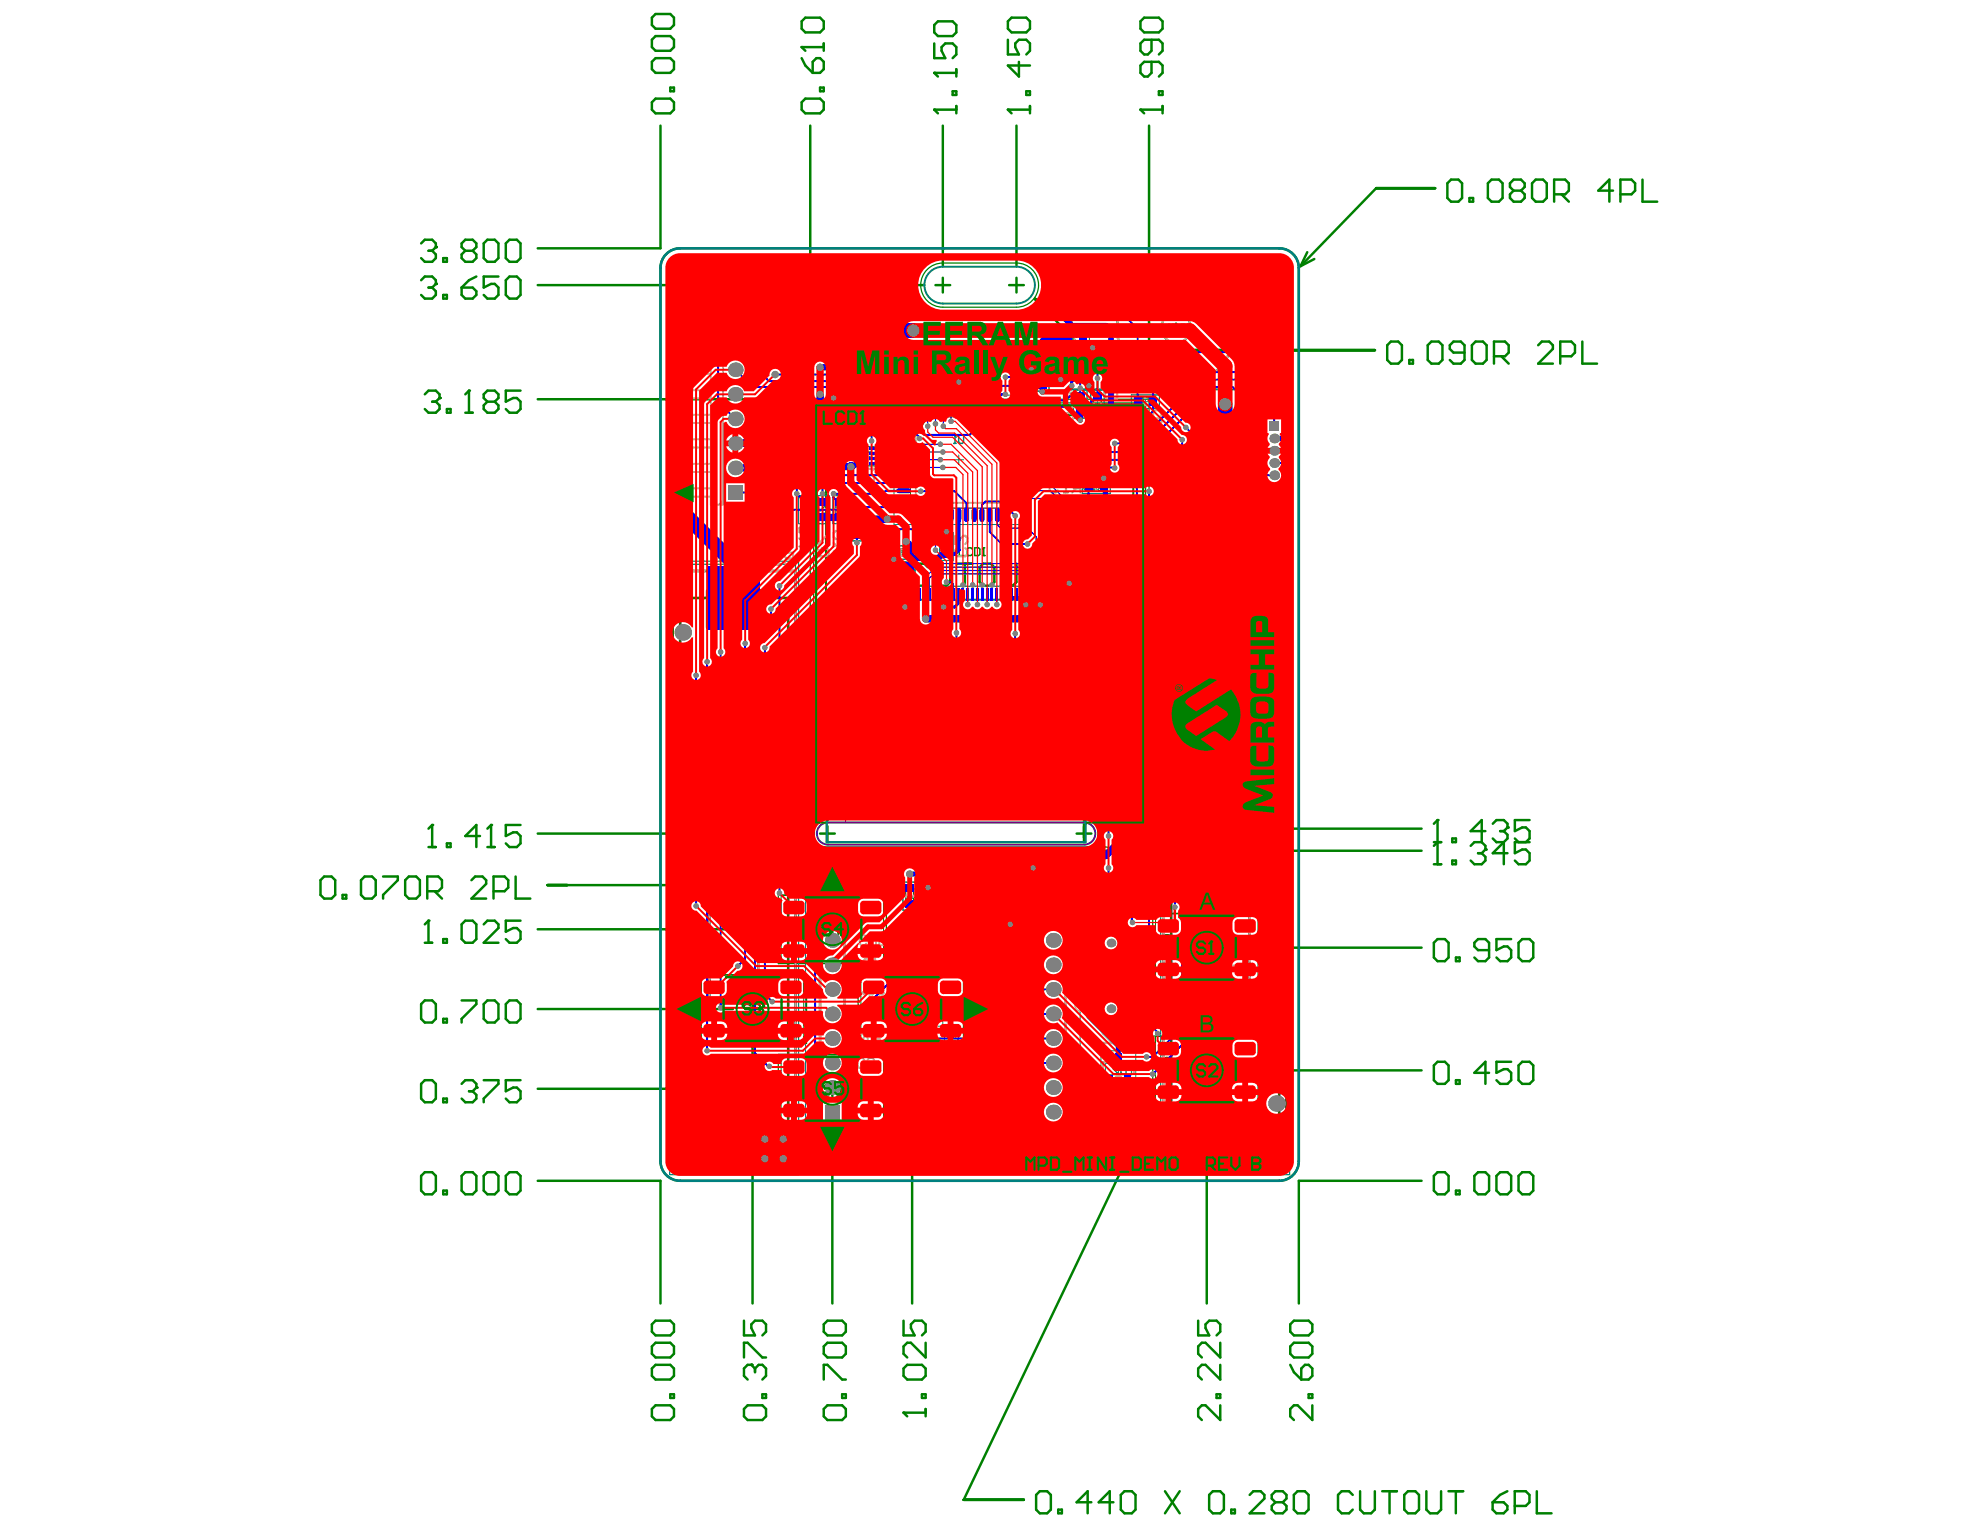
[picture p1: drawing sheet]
<svg xmlns="http://www.w3.org/2000/svg" width="279mm" height="216mm" viewBox="0 0 279 216" stroke-linecap="round" stroke-linejoin="round" font-family="sans-serif">
<path d="M133 37.1h10.4M133 43.4h10.4M114.3 117.6v-61.3h47.8v60.6h-6.7v.7M155.4 117.6h.1M98.6 137.5h15.2v9.7h-15.2zM109.8 126.3h15.3v9.7h-15.3zM116.8 120.1h36.2M121.1 137.5h15.2v9.7h-15.2zM162.7 128.9h15.2v9.7h-15.2zM109.8 148.8h15.3v9.7h-15.3zM162.7 146.2h15.2v9.7h-15.2z" fill="none" stroke="#008000" stroke-width=".17"/>
<g fill="none" stroke="#008000" stroke-width=".35">
<path d="M93.2 17.7v17.3h-17.3M114.3 17.7v36.8M133 17.7v19.8M143.4 17.7v19.8M162.1 17.7v36.8M93.2 37.8v126.1M96 35h84.5M133 39.2v2.1M143.4 39.2v2.1M183.3 37.8v126.1M184.5 35.6l-1 2M185.5 36.6l-2 1"/>
<path d="M202.5 26.6h-8.3l-10.7 11M75.9 40.2h54.5M75.9 56.3h36.7M132 40.2h2.1M142.4 40.2h2.1M146 42.1l1 2M146 42.1l2 1.1M146 42.1l7 7.3h41M75.9 117.6h36.6M114.8 119.5l-7.6 5.4h-29.9M114.8 119.5l-1.3 1.8M114.8 119.5l-2.1 .7"/>
<path d="M115.7 117.6h2.1M116.8 106l2 .7M116.8 106h7.2M116.8 105.7v10.1M116.8 116.6v2.1M118.8 105.3l-2 .7M141.6 106h11.4M150.9 105.3l2.1 .7M151.9 117.6h2.1M153 105.7v13M153 106l-2.1 .7M164 116.9h36.6"/>
<path d="M75.9 131.1h38.8M116.4 131.1h2.1M117.5 130.1v2.1M155.7 120.1h44.9M169.2 133.7h2.1M170.3 132.7v2.1M173.1 133.7h27.5M75.9 142.4h27.5M75.9 153.6h38.8M105.2 142.4h2M106.2 141.3v2.1M106.2 145.2v38.7"/>
<path d="M116.4 153.6h2.1M117.5 152.6v2.1M117.5 156.4v27.5M127.7 142.4h2.1M128.7 141.3v2.1M128.7 145.2v38.7M162.5 156.2l-.3 2.2M162.5 156.2l-1.5 1.6M162.5 156.2l-26.5 55.4h8.5M169.2 151h2.1M170.3 150v2.1M170.3 153.8v30.1"/>
<path d="M173.1 151h27.5M75.9 166.6h17.3v17.3M96 166.6h84.5M200.6 166.6h-17.3v17.3M105 198.8l.5-.5h2.1l.5 .5v1.1l-.5 .5h-2.1l-.5-.5zM106 192.6h-.5l-.5 .5v1.1l.5 .5M107.6 196.7h.5v.6h-.5z"/>
</g>
<circle cx="106" cy="192.6" r=".17" fill="#008000"/>
<path d="M105 186.4v2h1.5l-.5-1v-.5l.5-.5h1.1l.5 .5v1l-.5 .5M105 191.6v-2.1h.5l2.1 2.1h.5M106 192.6l.5 .5M106.5 193.1v.5M106.5 193.1l.6-.5h.5l.5 .5v1.1l-.5 .5M116.2 194.7v-2.1h.6l2 2.1h.6M116.2 190l.6-.5h2l.6 .5v1l-.6 .6h-2l-.6-.6zM116.2 186.9l.6-.5h2l.6 .5v1l-.6 .5h-2l-.6-.5zM116.2 198.8l.6-.5h2l.6 .5v1.1l-.6 .5h-2l-.6-.5zM118.8 196.7h.6v.6h-.6zM127.5 199.3h3.1M130.6 198.8v1.1" fill="none" stroke="#008000" stroke-width=".35"/>
<circle cx="127.5" cy="199.3" r=".17" fill="#008000"/>
<path d="M131.8 15.5h3.1M134.9 15v1M127.5 199.3l.5 .6M127.5 186.4v2h1.6l-.6-1v-.5l.6-.5h1l.5 .5v1l-.5 .5M128 192.6h2.1l.5 .5v1.1l-.5 .5h-2.1l-.5-.5v-1.1zM130.1 196.7h.5v.6h-.5zM130.6 189.5v2.1l-2.1-2.1h-.5l-.5 .5v1l.5 .6" fill="none" stroke="#008000" stroke-width=".35"/>
<circle cx="131.8" cy="15.5" r=".17" fill="#008000"/>
<path d="M131.8 15.5l.5 .5M131.8 10.3h3.1M134.4 12.9h.5v.5h-.5zM134.9 9.8v1" fill="none" stroke="#008000" stroke-width=".35"/>
<circle cx="131.8" cy="10.3" r=".17" fill="#008000"/>
<path d="M131.8 10.3l.5 .5M131.8 6.1v2.1h1.6l-.5-1v-.6l.5-.5h1l.5 .5v1.1l-.5 .5M132.3 3h2.1l.5 .5v1.1l-.5 .5h-2.1l-.5-.5v-1.1zM142.2 15.5h3.1M145.3 15v1" fill="none" stroke="#008000" stroke-width=".35"/>
<circle cx="142.2" cy="15.5" r=".17" fill="#008000"/>
<path d="M142.2 15.5l.5 .5M142.2 5.6v2.1h1.6l-.5-1.1v-.5l.5-.5h1l.5 .5v1.1l-.5 .5M142.7 2.5h2.1l.5 .5v1.1l-.5 .5h-2.1l-.5-.5v-1.1zM143.8 8.7v2.1l-1.6-1.6h3.1M144.8 12.9h.5v.5h-.5zM160.9 15.5h3.1M164 15v1" fill="none" stroke="#008000" stroke-width=".35"/>
<circle cx="160.9" cy="15.5" r=".17" fill="#008000"/>
<g fill="none" stroke="#008000" stroke-width=".35">
<path d="M160.9 15.5l.6 .5M161.5 2.5h2l.5 .5v1.1l-.5 .5h-2l-.6-.5v-1.1zM162.5 5.6v1.6l-.5 .5h-.5l-.6-.5v-1.1l.6-.5h2l.5 .5v1.1l-.5 .5M162.5 8.7v1.6l-.5 .5h-.5l-.6-.5v-1.1l.6-.5h2l.5 .5v1.1l-.5 .5M163.5 12.9h.5v.5h-.5zM59.4 152.9l.5-.5h1.1l.5 .5v2.1l-.5 .5h-1.1l-.5-.5zM62.5 155h.6v.5h-.6zM65.1 152.9l.6-.5h1l.5 .5v.6M59.4 165.9l.5-.5h1.1l.5 .5v2.1l-.5 .5h-1.1l-.5-.5zM62.5 168h.6v.5h-.6zM65.1 165.9l.6-.5h1l.5 .5v2.1l-.5 .5h-1l-.6-.5zM68.3 165.9l.5-.5h1l.5 .5v2.1l-.5 .5h-1l-.5-.5z"/>
<path d="M71.4 165.9l.5-.5h1l.6 .5v2.1l-.6 .5h-1l-.5-.5z"/>
</g>
<circle cx="67.2" cy="153.5" r=".17" fill="#008000"/>
<path d="M59.9 133h1.1M60.5 129.9v3.1M59.4 141.7l.5-.5h1.1l.5 .5v2.1l-.5 .5h-1.1l-.5-.5zM62.5 143.8h.6v.5h-.6zM65.1 141.2h2.1v.5l-2.1 2.1v.5M66.2 154h.5M66.7 154l.5 .5v.5l-.5 .5h-1l-.6-.5M67.2 153.5l-.5 .5M68.3 152.4h2v.5l-2 2.1v.5M68.3 141.7l.5-.5h1l.5 .5v2.1l-.5 .5h-1l-.5-.5zM71.4 141.7l.5-.5h1l.6 .5v2.1l-.6 .5h-1l-.5-.5zM73.5 152.4h-2.1v1.6l1-.5h.5l.6 .5v1l-.6 .5h-1l-.5-.5" fill="none" stroke="#008000" stroke-width=".35"/>
<circle cx="60.5" cy="129.9" r=".17" fill="#008000"/>
<g fill="none" stroke="#008000" stroke-width=".35">
<path d="M59.9 55.6l.6-.5h1l.5 .5v.6M45.7 123.7h1.1l.5 .5v2.1l-.5 .5h-1.1l-.5-.5v-2.1zM48.3 126.3h.6v.5h-.6zM50.9 124.2l.6-.5h1l.5 .5v2.1l-.5 .5h-1l-.6-.5zM54.1 123.7h2v.5l-2 2.1v.5M57.7 123.7h1l.6 .5v2.1l-.6 .5h-1l-.5-.5v-2.1zM60.3 125.8h1.5l.6-.6v-1l-.6-.5h-1.5v3.1M60.5 129.9l-.6 .5M61.3 125.8l1.1 1M62.5 132.5h.6v.5h-.6zM65.1 130.4l.6-.5h1l.5 .5v2.1l-.5 .5h-1l-.6-.5zM66.5 124.2l.5-.5h1.1l.5 .5v.5l-2.1 2.1h2.1"/>
<path d="M68.3 130.4l.5-.5h1l.5 .5v.6l-2 2h2M69.6 125.8h1.6l.5-.6v-1l-.5-.5h-1.6v3.1M72.8 123.7v3.1h2M73.5 129.9h-2.1v1.6l1-.5h.5l.6 .5v1l-.6 .5h-1l-.5-.5"/>
</g>
<circle cx="62" cy="56.2" r=".17" fill="#008000"/>
<path d="M61 56.7h.5M61.5 56.7l.5 .5v.5l-.5 .5h-1l-.6-.5M62 56.2l-.5 .5M63.1 57.7h.5v.5h-.5zM65.7 58.2h1M66.2 55.1v3.1" fill="none" stroke="#008000" stroke-width=".35"/>
<circle cx="66.2" cy="55.1" r=".17" fill="#008000"/>
<path d="M59.4 34.3l.5-.5h1.1l.5 .5v.6M66.2 55.1l-.5 .5M68.8 56.7l-.5-.5v-.6l.5-.5h1l.5 .5v.6l-.5 .5M68.8 56.7l-.5 .5v.5l.5 .5h1l.5-.5v-.5l-.5-.5M68.8 56.7h1M73.5 55.1h-2.1v1.6l1-.5h.5l.6 .5v1l-.6 .5h-1l-.5-.5" fill="none" stroke="#008000" stroke-width=".35"/>
<circle cx="61.5" cy="34.9" r=".17" fill="#008000"/>
<g fill="none" stroke="#008000" stroke-width=".35">
<path d="M60.5 35.4h.5M61 35.4l.5 .5v.5l-.5 .5h-1.1l-.5-.5M61.5 34.9l-.5 .5M62.5 36.4h.6v.5h-.6zM65.7 35.4h1M65.7 35.4l-.6 .5v.5l.6 .5h1l.5-.5v-.5l-.5-.5M65.7 35.4l-.6-.5v-.6l.6-.5h1l.5 .5v.6l-.5 .5M68.3 34.3l.5-.5h1l.5 .5v2.1l-.5 .5h-1l-.5-.5zM71.4 34.3l.5-.5h1l.6 .5v2.1l-.6 .5h-1l-.5-.5zM202.9 118.8v3.2M202.3 133l.6-.5h1l.5 .5v2.1l-.5 .5h-1l-.6-.5zM202.3 122h1.1"/>
<path d="M205.5 135.1h.5v.5h-.5zM210.1 134.1h-1.5l-.6-.5v-.6l.6-.5h1l.5 .5v2.1l-.5 .5h-1l-.6-.5M213.2 132.5h-2v1.6l1-.5h.5l.5 .5v1l-.5 .5h-1l-.5-.5M214.8 132.5h1l.6 .5v2.1l-.6 .5h-1l-.5-.5v-2.1zM202.3 165.9l.6-.5h1l.5 .5v2.1l-.5 .5h-1l-.6-.5zM205.5 168h.5v.5h-.5zM208.6 165.4h1l.5 .5v2.1l-.5 .5h-1l-.6-.5v-2.1zM211.2 165.9l.5-.5h1l.5 .5v2.1l-.5 .5h-1l-.5-.5zM214.8 165.4h1l.6 .5v2.1l-.6 .5h-1l-.5-.5v-2.1z"/>
</g>
<circle cx="202.9" cy="118.8" r=".17" fill="#008000"/>
<path d="M202.9 118.8l-.6 .6M207.5 119.4l.5-.6h1.1l.5 .6v.5M204.9 121.4h.6v.6h-.6z" fill="none" stroke="#008000" stroke-width=".35"/>
<circle cx="209.6" cy="119.9" r=".17" fill="#008000"/>
<path d="M60.5 119.5h1M61 116.4v3.1M209.6 119.9l-.5 .5M215.8 118.8h-2v1.6l1-.5h.5l.5 .5v1l-.5 .6h-1l-.5-.6M208.6 120.4h.5M209.1 120.4l.5 .5v.5l-.5 .6h-1.1l-.5-.6M212.7 120.4h-2.1l1.6-1.6v3.2" fill="none" stroke="#008000" stroke-width=".35"/>
<circle cx="61" cy="116.4" r=".17" fill="#008000"/>
<path d="M61 116.4l-.5 .5M63.1 119h.5v.5h-.5zM67.7 118h-2l1.5-1.6v3.1M68.8 119.5h1M69.3 116.4v3.1" fill="none" stroke="#008000" stroke-width=".35"/>
<circle cx="69.3" cy="116.4" r=".17" fill="#008000"/>
<path d="M59.4 39.5l.5-.5h1.1l.5 .5v.6M69.3 116.4l-.5 .5M73.5 116.4h-2.1v1.6l1-.5h.5l.6 .5v1l-.6 .5h-1l-.5-.5" fill="none" stroke="#008000" stroke-width=".35"/>
<circle cx="61.5" cy="40.1" r=".17" fill="#008000"/>
<g fill="none" stroke="#008000" stroke-width=".35">
<path d="M113.1 14.4l.5-.5h2.1l.5 .5v1.1l-.5 .5h-2.1l-.5-.5zM113.1 8.2l.5 1 1.1 1.1M113.1 6.6h3.1M114.7 8.7l.5-.5h.5l.5 .5v1.1l-.5 .5h-1zM115.7 12.4h.5v.5h-.5zM116.2 6.1v1.1M67.2 39l-1 .5-1.1 1.1M70.3 39h-2v1.6l1-.5h.5l.5 .5v1l-.5 .5h-1l-.5-.5M71.4 39.5l.5-.5h1l.6 .5v2.1l-.6 .5h-1l-.5-.5zM60.5 40.6h.5M61 40.6l.5 .5v.5l-.5 .5h-1.1l-.5-.5M61.5 40.1l-.5 .5"/>
<path d="M62.5 41.6h.6v.5h-.6zM65.1 40.6h1.6l.5 .5v.5l-.5 .5h-1l-.6-.5zM92 198.8l.5-.5h2.1l.5 .5v1.1l-.5 .5h-2.1l-.5-.5zM92 186.9l.5-.5h2.1l.5 .5v1l-.5 .5h-2.1l-.5-.5zM92 190l.5-.5h2.1l.5 .5v1l-.5 .6h-2.1l-.5-.6zM92.5 192.6h2.1l.5 .5v1.1l-.5 .5h-2.1l-.5-.5v-1.1zM94.6 196.7h.5v.6h-.5z"/>
</g>
<circle cx="113.1" cy="6.6" r=".17" fill="#008000"/>
<g fill="none" stroke="#008000" stroke-width=".35">
<path d="M113.1 6.6l.5 .6M113.6 2.5h2.1l.5 .5v1.1l-.5 .5h-2.1l-.5-.5v-1.1zM202.3 118.8h1.1M202.9 115.7v3.1M202.3 150.3l.6-.5h1l.5 .5v2.1l-.5 .5h-1l-.6-.5zM205.5 152.4h.5v.5h-.5zM210.1 151.4h-2.1l1.6-1.6v3.1M213.2 149.8h-2v1.6l1-.5h.5l.5 .5v1l-.5 .5h-1l-.5-.5M214.8 149.8h1l.6 .5v2.1l-.6 .5h-1l-.5-.5v-2.1zM169.1 186.4v2h1.5l-.5-1v-.5l.5-.5h1.1l.5 .5v1l-.5 .5M171.7 196.7h.5v.6h-.5zM172.2 189.5v2.1l-2.1-2.1h-.5l-.5 .5v1l.5 .6"/>
<path d="M172.2 192.6v2.1l-2.1-2.1h-.5l-.5 .5v1.1l.5 .5M172.2 198.3v2.1l-2.1-2.1h-.5l-.5 .5v1.1l.5 .5M182.1 190l.5-.5h2.1l.5 .5v1l-.5 .6h-2.1l-.5-.6zM182.1 186.9l.5-.5h2.1l.5 .5v1l-.5 .5h-2.1l-.5-.5zM182.1 192.6l.5 1 1 1.1M183.6 193.1l.5-.5h.6l.5 .5v1.1l-.5 .5h-1.1zM184.7 196.7h.5v.6h-.5zM185.2 198.3v2.1l-2.1-2.1h-.5l-.5 .5v1.1l.5 .5"/>
</g>
<circle cx="202.9" cy="115.7" r=".17" fill="#008000"/>
<path d="M202.9 115.7l-.6 .5M204.9 118.3h.6v.5h-.6zM209.6 117.3h-2.1l1.6-1.6v3.1M210.6 116.2l.6-.5h1l.5 .5v.6" fill="none" stroke="#008000" stroke-width=".35"/>
<circle cx="212.7" cy="116.8" r=".17" fill="#008000"/>
<g fill="none" stroke="#008000" stroke-width=".35">
<path d="M92 14.4l.5-.5h2.1l.5 .5v1.1l-.5 .5h-2.1l-.5-.5zM92 2.5l.5-.5h2.1l.5 .5v1l-.5 .6h-2.1l-.5-.6zM92.5 5.1h2.1l.5 .5v1l-.5 .6h-2.1l-.5-.6v-1zM92.5 8.2h2.1l.5 .5v1.1l-.5 .5h-2.1l-.5-.5v-1.1zM94.6 12.4h.5v.5h-.5zM204.2 25.9l.6-.6h1l.5 .6v2l-.5 .6h-1l-.6-.6zM207.4 27.9h.5v.6h-.5zM210.5 25.3h1l.5 .6v2l-.5 .6h-1l-.5-.6v-2zM213.6 26.9l-.5-.5v-.5l.5-.6h1l.5 .6v.5l-.5 .5M213.6 26.9l-.5 .5v.5l.5 .6h1l.5-.6v-.5l-.5-.5M213.6 26.9h1M216.7 25.3h1l.6 .6v2l-.6 .6h-1l-.5-.6v-2z"/>
<path d="M219.3 27.4h1.6l.5-.5v-1l-.5-.6h-1.6v3.2M220.3 27.4l1.1 1.1M227.6 26.9h-2.1l1.6-1.6v3.2M228.7 27.4h1.5l.5-.5v-1l-.5-.6h-1.5v3.2M231.8 25.3v3.2h2.1M195.8 48.7l.5-.5h1l.5 .5v2.1l-.5 .5h-1l-.5-.5zM198.9 50.8h.5v.5h-.5zM202 48.2h1l.5 .5v2.1l-.5 .5h-1l-.5-.5v-2.1zM206.7 49.8h-1.6l-.5-.6v-.5l.5-.5h1l.6 .5v2.1l-.6 .5h-1l-.5-.5M208.2 48.2h1.1l.5 .5v2.1l-.5 .5h-1.1l-.5-.5v-2.1zM210.8 50.3h1.6l.5-.5v-1.1l-.5-.5h-1.6v3.1M211.9 50.3l1 1"/>
<path d="M217.1 48.7l.5-.5h1l.5 .5v.5l-2 2.1h2M220.2 50.3h1.5l.5-.5v-1.1l-.5-.5h-1.5v3.1M223.3 48.2v3.1h2.1M132 79.5v2.6l.5 .6h1.1l.5-.6v-2.6M135.1 79.5h2.1M136.2 79.5v3.2M141.4 79.5v2.6l.5 .6h1l.5-.6v-2.6M144.5 79.5h2M145.5 79.5v3.2M131 80.1l-.6-.6h-1l-.5 .6v2l.5 .6h1l.6-.6M138.2 80.1l.6-.6h1l.5 .6v2l-.5 .6h-1l-.6-.6zM126 107.9h1.1"/>
<path d="M126.5 104.8v3.1M211.7 117.3h.5M212.2 117.3l.5 .5v.5l-.5 .5h-1l-.6-.5M212.7 116.8l-.5 .5M215.8 115.7h-2v1.6l1-.5h.5l.5 .5v1l-.5 .5h-1l-.5-.5"/>
</g>
<circle cx="126.5" cy="104.8" r=".17" fill="#008000"/>
<g fill="none" stroke="#008000" stroke-width=".35">
<path d="M96 35a2.77 2.77 0 0 0-2.8 2.8M180.5 35a2.77 2.77 0 0 1 2.8 2.8M126.5 104.8l-.5 .5M128.6 107.4h.5v.5h-.5zM131.7 104.8h1.1l.5 .5v2.1l-.5 .5h-1.1l-.5-.5v-2.1zM136.4 106.4h-2.1l1.6-1.6v3.1M139.5 104.8h-2v1.6l1-.5h.5l.5 .5v1l-.5 .5h-1l-.5-.5M93.2 163.9a2.77 2.77 0 0 0 2.8 2.7M183.3 163.9a2.77 2.77 0 0 1-2.8 2.7M146.2 210.9l.5-.5h1.1l.5 .5v2.1l-.5 .5h-1.1l-.5-.5zM149.3 213h.5v.5h-.5zM154 212h-2.1l1.6-1.6v3.1"/>
<path d="M157.1 212h-2.1l1.6-1.6v3.1M158.7 210.4h1l.5 .5v2.1l-.5 .5h-1l-.5-.5v-2.1zM164.4 210.4l2.1 3.1M166.5 210.4l-2.1 3.1M170.6 210.9l.5-.5h1.1l.5 .5v2.1l-.5 .5h-1.1l-.5-.5zM173.7 213h.6v.5h-.6zM176.3 210.9l.6-.5h1l.5 .5v.6l-2.1 2h2.1M180 212l-.5-.5v-.6l.5-.5h1l.5 .5v.6l-.5 .5M180 212l-.5 .5v.5l.5 .5h1l.5-.5v-.5l-.5-.5M180 212h1M182.6 210.9l.5-.5h1l.6 .5v2.1l-.6 .5h-1l-.5-.5zM190.9 210.9l-.5-.5h-1.1l-.5 .5v2.1l.5 .5h1.1l.5-.5"/>
<path d="M191.9 210.4v2.6l.5 .5h1.1l.5-.5v-2.6M195 210.4h2.1M196.1 210.4v3.1M198.7 210.4h1l.5 .5v2.1l-.5 .5h-1l-.5-.5v-2.1zM201.3 210.4v2.6l.5 .5h1l.6-.5v-2.6M204.4 210.4h2.1M205.4 210.4v3.1M210.6 212h1.6l.5 .5v.5l-.5 .5h-1.1l-.5-.5zM212.7 210.4l-1 .5-1.1 1.1M213.7 212.5h1.6l.5-.5v-1.1l-.5-.5h-1.6v3.1M216.9 210.4v3.1h2"/>
</g>
<path d="M133 37.1a3.1 3.1 0 0 0-3.1 3.1 3.1 3.1 0 0 0 3.1 3.2M143.4 37.1a3.1 3.1 0 0 1 3.2 3.1 3.1 3.1 0 0 1-3.2 3.2M114.8 56.9h46.9v62.6h-46.9zM114.3 117.6a2.42 2.42 0 0 0 2.5 2.5M155.4 117.6a2.42 2.42 0 0 1-2.4 2.5" fill="none" stroke="#008000" stroke-width=".17"/>
<g fill="none" stroke="#008080" stroke-width=".28">
<path d="M131 38.6a2.59 2.59 0 0 1 2-1h10.4a2.6 2.6 0 0 1 2.6 2.6 2.6 2.6 0 0 1-2.6 2.6h-10.4a2.6 2.6 0 0 1-2.3-1.4 2.6 2.6 0 0 1 .3-2.8zM151.2 37.6h29.5v17.4h-29.5zM158.5 42.5h-6.2v.9h5.7M165.3 46.3h1.3M166 45.6v1.4M173.9 49.2h5.7v.9h-6.2M121.3 84.6h34v4.6h.5v1.8h-35v-1.8h.5zM124.3 91v7.8a1.04 1.04 0 0 1-1 1M153.2 91v27.8h-36.5v-18a1.04 1.04 0 0 1 1-1h5.6M153 119.2a1.56 1.56 0 0 0 1.6-1.6 1.56 1.56 0 0 0-1.6-1.5h-36.2a1.56 1.56 0 0 0-1.5 1.5 1.56 1.56 0 0 0 1.5 1.6h36.3"/>
<circle cx="166" cy="46.3" r="2.08"/>
</g>
<g fill="none" stroke="#008000" stroke-width=".14">
<path d="M124.1 83.9h1.7M125 83.1v1.7M99 137.6h14.4v9.6h-14.4zM102.4 137.9h7.5M110.2 126.4h14.5v9.5h-14.5zM113.4 129.8v2.7M113.7 135.6h7.5M113.7 126.6h7.5M116.8 131.1h1.3M117.5 130.4v1.4M121.5 137.6h14.4v9.6h-14.4zM121.5 129.8v2.7"/>
<path d="M125 137.9h7.5M163.1 129h14.4v9.5h-14.4zM166.2 132.4v2.7M166.5 138.2h7.5M166.5 129.2h7.5M169.6 133.7h1.4M170.3 133v1.4M174.4 132.4v2.7M102.1 141v2.7M102.4 146.9h7.5M105.5 142.4h1.4M106.2 141.7v1.4"/>
<path d="M110.2 148.9h14.5v9.5h-14.5zM110.3 141v2.7M113.4 152.3v2.7M113.7 158.1h7.5M113.7 149.1h7.5M116.8 153.6h1.3M117.5 153v1.3M121.5 152.3v2.7M124.6 141v2.7M125 146.9h7.5M128 142.4h1.4M128.7 141.7v1.4"/>
<path d="M132.8 141v2.7M163.1 146.3h14.4v9.5h-14.4zM166.2 149.7v2.7M166.5 155.5h7.5M166.5 146.5h7.5M169.6 151h1.4M170.3 150.4v1.3M174.4 149.7v2.7"/>
<circle cx="117.5" cy="131.1" r="2.25"/>
<circle cx="170.3" cy="133.7" r="2.25"/>
<circle cx="106.2" cy="142.4" r="2.25"/>
<circle cx="117.5" cy="153.6" r="2.25"/>
<circle cx="128.7" cy="142.4" r="2.25"/>
<circle cx="170.3" cy="151" r="2.25"/>
</g>
<g fill="none" stroke="#008080" stroke-width=".14">
<path d="M118.1 55.2h4.4v2h-4.4zM118.2 55.3h4.1v1.7h-4.1zM118.4 55.3v1.7M119.9 56.2h1M120.4 55.6v1.1M122 57h2v4h-2zM122.4 59h1.1M123 58.5v1M126.2 55.7h18.2v18.3h-18.2zM129.2 58.8h12.2v12.2h-12.2zM131 51h2.7v2.7h-2.7zM132 52.4h.7"/>
<path d="M132.3 52v.7M134.4 51.7h3.9v2h-3.9zM136.1 52.5l.1-.1h.2l.2 .1v.4l-.4 .1-.1-.1M146.1 51.2h1.9v4h-1.9zM146.9 53l-.2 .1 .1 .4h.5l.1-.2v-.2l-.1-.1M149.8 46.9h3.9v1.9h-3.9zM150.2 49.6h3.8v3.8h-3.8zM150.7 50.1h2.8v2.8h-2.8zM151.5 55.1h1.9v3.9h-1.9zM151.6 51.5h1M151.9 57h1.1M152 47.6l-.1-.1-.4 .1v.5l.1 .1h.3l.1-.1"/>
<path d="M152.1 51v.9M152.4 56.5v1.1M153.5 53.4h.2v.2h-.2zM153.9 55.1h1.9v3.9h-1.9zM154.3 57h1.1M154.9 56.5v1.1M159.6 55.7h4v1.9h-4zM161.1 56.7h1.1M161.6 56.1v1.1M108.7 66.7h1.9v3.9h-1.9zM108.7 61.6h1.9v4h-1.9zM109.1 68.6h1.1"/>
<path d="M109.5 63.4l-.2 .1 .1 .3h.5l.1-.1v-.2l-.1-.1M109.7 68.1v1.1M112.7 69.9h1.9v4h-1.9zM113.1 71.9h1.1M113.6 71.4v1.1M115.1 69.9h1.9v4h-1.9zM115.5 71.9h1.1M116.1 71.4v1.1M117.5 69.9h1.9v4h-1.9zM117.9 71.9h1.1M118.5 71.4v1.1M120 72.4h1.9v3.9h-1.9z"/>
<path d="M120.4 74.3h1.1M120.9 73.8v1.1M120.9 63h2.8v2.7h-2.8zM122 64.4h.6M122.3 64v.7M126.9 79.7l.2-.2h.2l.1 .2v.4l-.3 .1-.2-.1M127.4 77.8l-.1-.2-.4 .1v.5l.2 .1h.2l.1-.1M129.1 78.9v1.9h-3.9v-1.9h4v-1.9h-4v1.9M132.6 75.1h1.9v4h-1.9zM133.4 76.9l-.2 .1 .1 .4h.5l.1-.2v-.2l-.1-.1M134.6 64.9h1.4M135.3 64.2v1.4"/>
<path d="M150.9 76h6.2v3h-6.2zM152.2 70.1h5v5.2h-5zM152.7 67.7h4v1.9h-4zM152.9 71.9h3.6v1.6h-3.6zM153.2 71.9v-.8h.4v.8M153.3 77.5h1.4M154 76.8v1.3M154 72.7h1.4M154.2 68.7h1M154.5 73.5v.8h.4v-.8M154.7 68.1v1.1M154.7 72v1.4"/>
<path d="M155.7 71.9v-.8h.5v.8M115.7 131h3.5v27.6h-3.5zM127.4 124.5h1.9v3.9h-1.9zM127.8 126.5h1.1M128.4 125.9v1.1M131.4 124.3h1.9v4h-1.9zM131.8 126.3h1.1M132.3 125.7v1.1M133.8 124.3h1.9v4h-1.9zM134.2 126.3h1.1M134.8 125.7v1.1M140.2 124.3h4.8v6.1h-4.8z"/>
<path d="M140.7 126.5h3.7v1.6h-3.7zM141 126.5v-.8h.5v.8M141 128.1v.8h.5v-.8M141.7 121.5h3.9v1.9h-3.9zM141.9 127.3h1.4M142.3 126.5v-.8h.5v.8M142.3 128.1v.8h.5v-.8M142.6 126.6v1.4M143.6 126.5v-.8h.5v.8M143.6 128.1v.8h.5v-.8M143.9 122.3l-.2-.2-.3 .1v.5l.1 .1h.2l.2-.1M145.9 121.5h2v4h-2z"/>
<path d="M146.7 123.3l-.1 .1 .1 .4h.4l.1-.2v-.2l-.1-.1M146.9 131h3.5v27.7h-3.5zM150 125.6h3.5v4.5h-3.5zM150.5 126.1h2.5v3.4h-2.5zM153.7 131.9h6.2v11.7h-6.2zM155.3 124.1h1.9v4h-1.9zM155.7 126.1h1.1M156.3 125.6v1.1M158.8 122.7h1.9v4h-1.9zM159.2 124.7h1.1M159.7 124.2v1.1M161.2 122.7h1.9v4h-1.9z"/>
<path d="M161.6 124.7h1.1M162.1 124.2v1.1M127.6 141.4h1.9v4h-1.9zM128 143.4h1.1M128.5 142.9v1.1M130.2 141.4h1.9v4h-1.9zM130.6 143.4h1.1M131.1 142.9v1.1M132.4 144.8h1.3M133 144.1v1.4M133.3 144.6h1.9v3.9h-1.9zM133.7 146.5h1.1"/>
<path d="M134.3 146v1.1M136.2 144.6h2v3.9h-2zM136.7 146.5h1M137.2 146v1.1M155.4 148.3h4.9v5.2h-4.9zM156 150.1h3.7v1.6h-3.7zM156.3 151.7v.8h.5v-.8M157.1 150.9h1.4M157.6 150.1v-.8h.5v.8M157.8 150.2v1.4M158.9 151.7v.8h.5v-.8M113.7 165v-39.5h38.7v39.5"/>
<circle cx="152.1" cy="51.5" r=".27"/>
</g>
<path d="M94.5 79.2h18.2v86.6h-18.2zM94.9 79.6h17.4v85.7h-17.4zM163.8 79.2h18.2v86.6h-18.2zM164.2 79.6h17.3v85.7h-17.3zM120.5 82.7h35.6v8.6h-1.2v28.2h-40v-20.1h9.1v-8.1h-3.5zM151.5 127.8h.5M151.8 127.6v.5" fill="none" stroke="#008080" stroke-width=".17"/>
<path d="M115.2 57.2h46.1v58.9h-46.1zM116.6 111.2h43.3M116.8 116.1a1.56 1.56 0 0 0-1.5 1.5 1.56 1.56 0 0 0 1.5 1.6h36.2a1.56 1.56 0 0 0 1.6-1.6 1.56 1.56 0 0 0-1.6-1.5M119.3 116.1v-.6h-2.7v-56.9h43.3v56.9h-2.7v.6" fill="none" stroke="#800080" stroke-width=".17"/>
<path d="M124.7 89.9l.1 .2 .2 .1 .1-.1 .1-.2M124.7 86.8v3.1M125 86.4v.7M125.2 86.8v3.1M151.3 86.8v3.2l.1 .1 .2 .1 .2-.1v-.1v-3.2M151.6 86.5v.9" fill="none" stroke="#800080" stroke-width=".14"/>
<g fill="none" stroke="#000" stroke-width=".14">
<path d="M119.2 55.6h2.4v1.1h-2.4zM122.4 57.9h1.1v2.2h-1.1zM128.5 58.1h13.6v13.6h-13.6zM135.2 52.2h2.2v1h-2.2zM146.5 52.1h1.1v2.2h-1.1zM150.7 47.3h2.1v1.1h-2.1zM151.9 55.9h1.1v2.2h-1.1zM154.3 55.9h1.1v2.2h-1.1zM160.5 56.1h2.2v1.1h-2.2zM109.1 67.5h1.1v2.2h-1.1zM109.1 62.5h1.1v2.2h-1.1zM113.1 70.8h1.1v2.2h-1.1z"/>
<path d="M115.5 70.8h1.1v2.2h-1.1zM117.9 70.8h1.1v2.2h-1.1zM120.4 73.3h1.1v2.1h-1.1zM126.1 79.3h2.1v1.1h-2.1zM126.1 77.4h2.2v1.1h-2.2zM133 76h1.1v2.2h-1.1zM151.8 76.4h4.4v2.1h-4.4zM153.6 68.1h2.2v1.1h-2.2zM127.8 125.4h1.1v2.1h-1.1zM131.8 125.2h1.1v2.2h-1.1zM134.2 125.2h1.1v2.2h-1.1zM142.6 121.9h2.1v1.1h-2.1z"/>
<path d="M146.4 122.4h1v2.2h-1zM155.7 125h1.1v2.2h-1.1zM159.2 123.6h1.1v2.2h-1.1zM161.6 123.6h1.1v2.2h-1.1zM128 142.3h1.1v2.2h-1.1zM130.6 142.3h1.1v2.2h-1.1zM133.7 145.4h1.1v2.2h-1.1zM136.7 145.4h1v2.2h-1z"/>
<circle cx="129.8" cy="59.4" r=".68"/>
</g>
<path d="M116.6 58.6h43.3v56.9h-43.3zM159.9 58.6h.1M116.7 115.5v3.3h36.5v-3.2M116.7 116.1h-1.5v-58.9h46.1v58.9h-8.1M157.2 115.5v.6" fill="none" stroke="#008000" stroke-width=".28"/>
<g fill="none" stroke="#008000" stroke-width=".27">
<path d="M117.1 130.7l-.2-.2h-.4l-.3 .2v.2l.3 .2h.4l.2 .3v.2l-.2 .2h-.4l-.3-.2M118.5 131.1h-.9l.7-.6v1.3M164.5 132h.5M164.7 133.3h.1M164.7 132v1.3M165 133.1l-.3 .2M170.8 129.8h.4M171 131.1h.1M171 129.8v1.3M171.2 130.9l-.2 .2M172.6 130l-.2-.2h-.5l-.2 .2v.2l.2 .3h.5l.2 .2v.2l-.2 .2h-.5l-.2-.2M105.9 141.9l-.2-.2h-.5l-.2 .2v.3l.2 .2h.5l.2 .2v.3l-.2 .2h-.5l-.2-.2"/>
<path d="M106.3 141.9l.3-.2h.4l.3 .2v.3M106.8 142.4h.2M107 142.4l.3 .2v.3l-.3 .2h-.4l-.3-.2M107.3 142.2h.1M107.3 142.2l-.3 .2M117.3 153.2l-.2-.2h-.5l-.2 .2v.2l.2 .3h.5l.2 .2v.2l-.2 .2h-.5l-.2-.2M118.7 153h-.9v.7l.4-.3h.3l.2 .3v.4l-.2 .2h-.5l-.2-.2M128.6 141.9l-.2-.2h-.5l-.2 .2v.3l.2 .2h.5l.2 .2v.3l-.2 .2h-.5l-.2-.2M129 142.4h.7l.2 .2v.3l-.2 .2h-.4l-.3-.2zM129.9 141.7l-.4 .2-.5 .5M164.5 149.3h.5M164.7 150.6h.1"/>
<path d="M164.7 149.3v1.3M165 150.4l-.3 .2M170.3 147.1h.9l-.9 .9v.2l.3 .3h.4l.2-.3M172.6 147.3l-.2-.2h-.5l-.2 .2v.2l.2 .3h.5l.2 .2v.2l-.2 .3h-.5l-.2-.3"/>
</g>
<path d="M135.4 77.3v1.1h.7M137.2 77.5l-.2-.2h-.4l-.1 .2v.7l.1 .2h.4l.2-.2M137.5 77.3h.6l.2 .2v.7l-.2 .2h-.6zM138.6 78.4h.4M138.8 77.3h.1M138.8 77.3v1.1M138.8 77.3l-.2 .2" fill="none" stroke="#008000" stroke-width=".2"/>
<g fill="none" stroke="#008080" stroke-width=".35">
<path d="M93.8 36.1a2.77 2.77 0 0 1 2.2-1.1h84.5a2.77 2.77 0 0 1 2.8 2.8v126.1a2.77 2.77 0 0 1-2.8 2.7h-84.5a2.77 2.77 0 0 1-2.8-2.7v-126.1l.1-.6zM154.4 131.9h4.8v11.7h-4.8z"/>
<circle cx="166" cy="46.3" r="8.3"/>
</g>
<g fill="none" stroke="#008080" stroke-width=".2">
<path d="M119.5 56.7h.3M119.6 55.7h.1M119.6 55.7v1M119.6 55.7l.2 .2M120.1 55.9l.2-.2h.4v1h-.4l-.2-.2zM159.2 126.1h1.1v-.5l-.2-.2h-.4l-.1 .2v.5M159.2 125.4l.4 .3M159.7 124.3v.7l.6-.5h-1.1M161.6 126.1h1.1v-.5l-.2-.2h-.3l-.2 .2v.5M161.6 125.4l.4 .3M162.7 124.3v.7h-.5l.2-.3v-.2l-.2-.2h-.4l-.2 .2v.3l.2 .2M114.8 156.6h.4"/>
<path d="M114.8 157.5l.2 .2M115 157.7h.1M115 156.6v1.1M128 144.8h1.1v-.5l-.2-.2h-.3l-.2 .2v.5M128 143v.7l.7-.7h.2l.2 .2v.3l-.2 .2M128 144.1l.4 .3M128 142.3v.3M128 142.4h1.1M129.1 142.4h.1M129.1 142.4l-.2 .2M130.6 144.8h1.1v-.5l-.2-.2h-.3l-.2 .2v.5M130.6 143v.7l.7-.7h.2l.2 .2v.3l-.2 .2"/>
<path d="M130.6 144.1l.4 .3M130.6 142.1l.2-.2h.7l.2 .2v.3l-.2 .2h-.7l-.2-.2zM133.7 147.9h1.1v-.5l-.2-.2h-.3l-.2 .2v.5M133.7 145v.7l.8-.7h.1l.2 .2v.4l-.2 .1M133.7 146.1v.7l.8-.7h.1l.2 .2v.4l-.2 .1M133.7 147.2l.4 .4M136.7 147.9h1.1v-.5l-.2-.2h-.4l-.2 .2v.5M136.7 146.1v.7l.7-.7h.2l.2 .2v.4l-.2 .1M136.7 147.2l.3 .4M137.2 145.2l-.2-.2h-.1l-.2 .2v.4l.2 .1M137.2 145.2v.2M137.4 145h.1"/>
<path d="M137.4 145h.2l.2 .2v.4l-.2 .1M137.4 145l-.2 .2M157.8 150.6l-.2-.1h-.3l-.2 .1v.2l.7 .8h-.7M158.4 150.5h.5v1.1h-.5l-.2-.2v-.8z"/>
</g>
<g fill="none" stroke="#008080" stroke-width=".21">
<path d="M122.5 59.8h1v-.5l-.2-.2h-.3l-.2 .2v.5M122.5 58.1v.7l.7-.7h.1l.2 .1v.4l-.2 .2M122.5 59.1l.3 .4M129.3 58.2h.1M129.3 58.2h1.1M129.5 58.1l-.2 .1M130.4 58.1v.3M131.3 51.8h-.7v.2l.7 .7v.2M131.8 52.9h.4M132 51.8h.1M132 51.8l.2 .2M132 51.8v1.1"/>
<path d="M132.9 52.5l-.4 .4M133.2 52.5h-.5l-.2-.1v-.4l.2-.2h.5v1.1M135.6 53.2h.4M135.8 52.2h.1M135.8 52.2v1M135.8 52.2l.2 .2M136.3 52.4l.2-.2h.4l.1 .2v.6l-.1 .2h-.4l-.2-.2M146.7 53.2l-.1 .2v.3l.1 .2h.7l.2-.2v-.3l-.2-.2M147.1 52.2v.5l.1 .2h.2l.2-.2v-.3l-.2-.2h-.7l-.1 .2v.3l.1 .2M150.9 47.9l-.2-.2v-.2l.2-.2h.3l.2 .2v.2l-.2 .2M150.9 47.9l-.2 .1v.2l.2 .2h.3l.2-.2v-.2l-.2-.1M150.9 47.9h.3"/>
<path d="M151.1 51.5h.1M151.1 51.5l.1 .2M151.2 51.7l-.1 .1v.2l.1 .2h.4l.2-.2M151.2 51.7h.2M151.8 47.5l.1-.2h.4l.1 .2v.7l-.1 .2h-.4l-.1-.2M151.8 51.3l-.2-.2h-.4l-.1 .2v.2M151.9 58.4h1.1v-.5l-.2-.2h-.4l-.1 .2v.5M151.9 57.2h1.1M151.9 57.7l.4 .4M151.9 57v.4M152.1 51.1v.9l.2 .2h.3l.2-.2v-.9M152.4 55.8v.7l.6-.5h-1.1"/>
<path d="M153 57.2h.1M153 57.2l-.2 .2M154.3 57v.4M154.3 57.2h1.1M154.3 58.4h1.1v-.5l-.2-.2h-.3l-.2 .2v.5M154.3 57.7l.4 .4M155.4 57.2h.1M155.4 55.8v.7h-.5l.1-.5-.1-.2h-.4l-.2 .2v.3l.2 .2M155.4 57.2l-.2 .2M161.1 56.5h.1M161.1 56.5l.2 .2M161.3 56.7l-.2 .2v.1l.2 .2h.3l.2-.2"/>
<path d="M161.3 56.7h.2M161.8 56.3l-.2-.1h-.3l-.2 .1v.2M162.5 56.9l-.4 .3M162.8 56.9h-.5l-.2-.2v-.4l.2-.1h.5v1M164.7 46.8h.4M164.9 45.8h.1M164.9 45.8v1M164.9 45.8l.2 .1M166.1 45.8h-.7v.1l.7 .7v.2h-.7M166.5 45.9l.1-.1h.6v1h-.6l-.1-.2v-.1l.1-.2-.1-.2zM166.6 46.3h.6M167.2 46.3h.1"/>
<path d="M109.1 68.5h.1M109.1 68.5h1.1M109.3 63.4l-.2-.1v-.4l.2-.2h.7l.2 .2v.4l-.2 .1M109.3 63.8l-.2 .2v.3l.2 .2h.2M109.3 69.1l-.2 .2v.4l.2 .1h.2l.7-.7v.7M109.3 68.3l-.2 .2M109.5 64.5h.1M109.7 64.3l-.2 .2M109.7 64.1v.2M109.8 67.2v.6l-.1 .1h-.4l-.2-.1v-.6h1.1M109.8 67.6l.4 .3M110 63.8l.2 .2v.3l-.2 .2h-.2l-.1-.2"/>
<path d="M110.2 68.3v.3M113.1 72.8h1.1v-.5l-.2-.2h-.4l-.1 .2v.5M113.1 72.1l.4 .3M113.1 71.2l.2-.1h.2l.1 .1v.5h-.3l-.2-.1zM114.2 71.1l-.6 .6M115.5 73.1h1.1v-.5l-.2-.2h-.3l-.2 .2v.5M115.5 72.1h.2l.7-.7h.2v.7M115.5 72.4l.4 .4M118 73.1h1v-.5l-.2-.2h-.3l-.2 .2v.5M118 72.4l.3 .4M118.5 71.6l.2-.2h.1l.2 .2v.3l-.2 .2h-.1l-.2-.2M118.5 71.6l-.2-.2h-.2l-.1 .2v.3l.1 .2h.2l.2-.2"/>
<path d="M118.5 71.6v.3M120.4 75.6h1v-.6l-.1-.1h-.4l-.2 .1v.6M120.4 74.9l.3 .3M120.4 63.8l.7 .5M120.6 64.3h.5v.3l-.2 .2h-.3l-.2-.2v-.1zM120.9 73.8v.5l.2 .2h.2l.1-.2v-.3l-.1-.2h-.7l-.2 .2v.3l.2 .2M121.6 64.8h.4M121.8 63.8h.1M121.8 63.8l.2 .2M121.8 63.8v1M122.6 64.5l-.3 .3M123 64.5h-.5l-.2-.2v-.3l.2-.2h.5v1"/>
<path d="M126.8 78.2l.2-.2h.5v.3l-.2 .2h-.3l-.2-.2zM126.8 77.5l.7 .5M127 79.3h-.7v.2l.7 .7v.1M127.3 79.5l.2-.2h.3l.2 .2v.7l-.2 .1h-.3l-.2-.1M127.8 77.6l.2-.1h.4l.1 .1v.7l-.1 .2h-.4l-.2-.2M133 76.4v.7l.7-.7h.2l.2 .2v.3l-.2 .2M133.2 77.5l-.2 .1v.4l.2 .2h.7l.2-.2v-.4l-.2-.1M134.6 62.6h.3M134.8 61.5h.1M134.8 61.5v1.1M134.8 61.5l.1 .2M135.3 61.5v.9l.2 .2h.3l.2-.2v-.9"/>
<path d="M152.4 77.5l-.1-.2v-.2l.1-.2h.4l.2 .2v.2l-.2 .2M152.4 77.5l-.1 .1v.2l.1 .2h.4l.2-.2v-.2l-.2-.1M152.4 77.5h.4M153 68.6h.5l.2-.1v-.2l-.2-.2h-.4l-.1 .2v.7l.1 .1h.4l.2-.1M153.5 78h.3M153.7 76.9h.1M153.7 76.9v1.1M153.7 76.9l.1 .2M153.8 73.1h.4M154 72.1h.1M154 72.1v1M154 72.1l.2 .2"/>
<path d="M154.2 69.1h.3M154.3 68.1h.1M154.3 68.1l.2 .2M154.3 68.1v1M154.5 77.6l-.3 .4M154.5 72.3l.2-.2h.3l.2 .2v.7l-.2 .1h-.3l-.2-.1zM154.9 72.8l-.4 .3M154.9 77.6h-.6l-.1-.1v-.4l.1-.2h.6v1.1M155.2 68.8l-.3 .3M155.6 68.8h-.6l-.1-.2v-.3l.1-.2h.6v1M103.1 114.7l-.2-.2h-.3l-.2 .2v.2l.7 .6h-.7M103.4 114.7l.2-.2h.5v1h-.5l-.2-.1v-.2l.2-.2-.2-.1z"/>
<path d="M103.6 115h.5M104.1 115h.1M172.2 115.5h.3M172.4 114.5h.1M172.4 114.5v1M172.4 114.5l.1 .2M172.9 114.7l.2-.2h.5v1h-.5l-.2-.1v-.2l.2-.2-.2-.1zM173.1 115h.5M173.6 115h.1M127.8 127.8h1.1v-.5l-.2-.2h-.3l-.2 .2v.5M127.8 127.1l.4 .4M127.8 126.5v.3"/>
<path d="M127.8 126.6h1.1M128.9 126.6h.1M128.9 126.6l-.2 .2M131.8 127.7h1.1v-.6l-.2-.1h-.4l-.1 .1v.6M131.8 126.5h1.1M131.8 127l.4 .3M131.8 126.3v.3M132.3 125.2l-.1-.1h-.2l-.2 .1v.4l.2 .2M132.3 125.2v.2M132.5 125.1h.1M132.5 125.1h.2l.2 .1v.4l-.2 .2M132.5 125.1l-.2 .1"/>
<path d="M132.9 126.5h.1M132.9 126.5l-.2 .1M134.3 127.7h1v-.6l-.2-.1h-.3l-.2 .1v.6M134.3 127l.3 .3M134.3 125.4v.4M134.3 126.3v.3M134.3 126.5h1M134.3 125.6h1M135.3 126.5h.1M135.3 125.6h.1M135.3 126.5l-.2 .1M135.3 125.6l-.2 .2"/>
<path d="M142.4 127l-.2-.2h-.3l-.2 .2v.1l.7 .7h-.7M142.7 126.8v.9l.2 .1h.4l.1-.1v-.9M143.3 122h.7v.5l-.4-.2h-.2l-.1 .2v.3l.1 .2h.4l.2-.2M144.3 122.1l.2-.1h.3l.2 .1v.7l-.2 .2h-.3l-.2-.2M144.4 129.5h.4M144.6 128.5h.1M144.6 128.5v1M144.6 128.5l.2 .2M146.6 124l-.2 .2v.4l.2 .1h.6l.2-.1v-.4l-.2-.2M146.9 123v.7l.5-.5h-1M151.1 128.2h.3M151.2 127.1h.1"/>
<path d="M151.2 127.1v1.1M151.2 127.1l.2 .2M152.4 127.1v1.1h-.6M155.7 125.1l.2-.2h.7l.2 .2v.3l-.2 .2h-.7l-.2-.2zM155.7 127.5h1.1v-.5l-.2-.2h-.3l-.2 .2v.5M155.7 126.8l.4 .3M155.7 126.1v.4M155.7 126.3h1.1M156.1 138.1v.6h.2l.6-.6h.2M156.8 126.3h.1M156.8 126.3l-.2 .2M156.9 137l.2 .2v.3l-.2 .2h-.1l-.2-.2v-.3l-.2-.2h-.1l-.2 .2v.3l.2 .2"/>
</g>
<g fill="none" stroke="#000" stroke-width=".35">
<path d="M94.9 80.6h17.4v83.8h-17.4zM94.9 84.4h4.9M96 84.4v76.2M99.8 83.3h7.6v5.2h-7.6zM107.4 84.4h4.9M111.2 84.4v76.2M164.2 80.6h17.3v83.8h-17.3zM164.2 84.4h4.9M165.3 84.4v76.2M169.1 83.3h7.6v5.2h-7.6zM176.7 84.4h4.8M180.5 84.4v76.2"/>
<path d="M100.1 105.2h1.8v-1.8h3.4v1.8h1.8v36.3h-7zM101.9 108.6h3.4M103.6 106.9v3.5M169.4 103.4h6.9v36.4h-1.7v1.7h-3.4v-1.7h-1.8zM171.2 136.3h3.4M172.9 134.6v3.5M99.8 156.4h7.6v5.2h-7.6zM169.1 156.4h7.6v5.2h-7.6zM94.9 160.6h4.9M107.4 160.6h4.9M164.2 160.6h4.9M176.7 160.6h4.8"/>
</g>
<g fill="#c0c073">
<path d="M117.1 113l1.7-.9v1.7z"/>
<path d="M135.6 162.8h.4v1h-.4z"/>
<path d="M136.4 164.7h.4v.5h-.4z"/>
<path d="M137.6 163.6h.5v.3h-.5z"/>
<path d="M138.3 162.8h.5v.6h-.5z"/>
<path d="M139.8 163.7h.4v.2h-.4z"/>
<path d="M139.4 158.9h1.2v.5h-1.2z"/>
<path d="M133.7 162.8h.4v1.4h.5v-1.4h.5v1.4h.2v.3h-1.6z"/>
<path d="M133.7 158.9h.5v3h-.5z"/>
<path d="M136.4 162.8h.4v1.7h-.4z"/>
</g>
<path d="M137.4 162.8v2.4" fill="none" stroke="#c0c073" stroke-width=".44"/>
<g fill="#c0c073">
<path d="M137.6 163.8h.5l.7 .7h-.4l-.8-.6z"/>
<path d="M136.5 160h.5v1.9h-.5z"/>
<path d="M139.1 162.8h.4v1.7h-.4z"/>
<path d="M140.5 161.4h1.2v.5h-1.2z"/>
<path d="M176 59.4l1.7 .8-1.7 .9z"/>
<path d="M138.4 160h.6v1.9h-.6z"/>
</g>
<g fill="none" stroke="#c0c073" stroke-width=".27">
<path d="M100.3 58.5h-4.6l-.6 .6 .6 .6h4.6M100.3 55.1h-4.6l-.6 .5 .6 .6h4.6M100.3 51.6h-4.6l-.6 .6 .6 .6h4.6M100.3 50.4h1.7v20.8h-1.7zM118.4 55.6v1.1M122.5 58.9v.2M123.5 58.9v.2M129.2 58.8h12.2v12.2h-12.2zM136.2 52.2h.3v1h-.3M146.6 53.1v.3h1v-.3M150.5 49.8h3.3v3.3h-3.3zM151.9 47.4h-.3v.9h.3"/>
<path d="M151.9 56.9v.3M153 56.9v.3M154.4 56.9v.3M155.4 56.9v.3M161.5 56.2h.3M161.5 57.2h.3M178.6 58.9h2.4v9.4h-2.4zM100.3 68.9h-4.6l-.6 .6 .6 .6h4.6M100.3 65.5h-4.6l-.6 .5 .6 .6h4.6M100.3 62h-4.6l-.6 .6 .6 .5h4.6M102 70.6l-.5 .6M109.1 68.5v.3"/>
<path d="M109.2 63.5v.2h.9v-.2M110.2 68.5v.3M113.1 71.8v.3M114.2 71.8v.3M115.6 71.8v.3M116.6 71.8v.3M118 71.8v.3M119 71.8v.3M120.4 74.2v.3M121.4 74.2v.3M127 79.4h.3v1h-.3M127.3 77.5h-.2v1h.2"/>
<path d="M133.1 77v.2h.9v-.2M153 78.5h2M153 76.4h2M154.6 69.2h.2M154.6 68.2h.2M127.9 126.3v.3M128.9 126.3v.3M131.8 126.1v.3M132.9 126.1v.3M134.3 126.1v.3M135.3 126.1v.3M140.5 126.6h4.2v1.1l-.4 .3h-3.8z"/>
<path d="M143.8 122h-.3v1h.3M145 129.1h.2v.3h-.2zM146.4 123.4v.2h1v-.2M150.3 127.2v1.3M153.3 127.2v1.3M155.7 126v.2M156.8 126v.2M159.2 124.6v.3M160.2 124.6v.3M161.6 124.6v.3M162.7 124.6v.3M128 143.3v.3"/>
<path d="M129.1 143.3v.3M130.6 143.3v.3M131.6 143.3v.3M133.7 146.4v.3M134.8 146.4v.3M136.7 146.4v.3M137.7 146.4v.3"/>
</g>
<g fill="none" stroke="#c0c073" stroke-width=".35">
<path d="M152.5 72.1v1.6h1.2M154.3 71.7h.7M156.9 72.1v1.6h-1.2M94.9 90.6v73.8h4.5M99.4 80.6h-4.5v7.2M107.8 80.6h4.5v83.8h-4.5M168.7 80.6h-4.5v83.8h4.5M177 80.6h4.5v73.7M100.1 105.2h1.8v-1.8h3.4v1.8h1.8v36.3h-7zM101.9 108.6h3.4M103.6 106.9v3.5M169.4 103.4h6.9v36.4h-1.7v1.7h-3.4v-1.7h-1.8z"/>
<path d="M115.7 131h3.5v27.7h-3.5zM146.9 131h3.5v27.7h-3.5zM154.4 138.9v4.7h4.8v-1.3M155.4 139.5h2.8M155.4 135.3h2.8v4.8h-2.8zM155.4 137.9h2.8M159.2 133.1v-1.2h-4.8v4.6M159.2 135.5v4.4M171.2 136.3h3.4M172.9 134.6v3.5M156.8 149.9h-1.2v1.5M157.5 151.9h.7"/>
<path d="M158.9 149.9h1.1v1.5M181.5 157.1v7.3M177 164.4h4.5"/>
</g>
<path d="M124.6 160.5v1.5h7.2v-1.5M126.4 162v1.6M128.2 160.5v1.5M130 162v1.6" fill="none" stroke="#c0c073" stroke-width=".31"/>
<path d="M138.3 159.5l.1 .1M135 164.2h.3M140.8 163.9l.3 .3M140.8 163.3v.1M141 164.2v.3M141.1 164.2h.3M141.2 164.2v.3M141.3 162.8h.2M141.4 163.1l-.5 .1M141.4 163.1l.3 .2 .1 .3M141.4 162.8v.3M141.8 163.9l-.3 .3" fill="none" stroke="#c0c073" stroke-width=".14"/>
<path d="M134.1 159.2h1.1M136.7 159.9v.3M138.7 159.9v.1M140.5 159.2h.3M134 161.6h1.3M134.1 160.5h1.1M140.2 161.6h.5M140.2 160.4h.8" fill="none" stroke="#c0c073" stroke-width=".49"/>
<path d="M137.6 159.1h.3" fill="none" stroke="#c0c073" stroke-width=".55"/>
<path d="M115.7 131h3.5v27.7h-3.5zM146.9 131h3.5v27.7h-3.5zM146.9 127.5l3.5 3.5M115.7 155.2h3.5M139.3 164.3h.4M140 163.9v.1M141.9 163.6v.1" fill="none" stroke="#c0c073" stroke-width=".42"/>
<path d="M117.7 99.8h5.6M123.9 84.2h.5M124.1 84.6h-2.8v4.6h-.5v1.8h35v-1.8h-.5v-4.6h-2.9M124.2 82.8h.1M124.2 82.8v1.4M124.2 82.8l.2 .2M124.3 91.6v7.2M153.2 91.6v23.5M116.7 100.8v14.3" fill="none" stroke="#c0c073" stroke-width=".28"/>
<path d="M135.8 163.8v.1" fill="none" stroke="#c0c073" stroke-width=".38"/>
<path d="M152.4 132.8h.2v1.8h-.2z" fill="#c0c073"/>
<path d="M155.9 59.5h1.7v-.9l-.2-.3h-.6l-.3 .3v.9M155.9 58.3l.6 .6M155.9 57.1v.6M155.9 57.4h1.7" fill="none" stroke="#c0c073" stroke-width=".31"/>
<circle cx="157.6" cy="57.4" r=".16" fill="#c0c073"/>
<path d="M157.6 57.4l-.2 .3M157.6 55.1v1.2h-.8l.3-.6v-.3l-.3-.3h-.6l-.3 .3v.6l.3 .3M159.7 119.6v1.1l.9-.8h-1.7M133.9 132.9h1.7v-.9l-.2-.3h-.6l-.3 .3v.9M133.9 131.7l.6 .6M133.9 130.6v.5M133.9 130.8h1.7M158.9 122.5h1.7v-.9l-.3-.3h-.6l-.3 .3v.9M158.9 121.3l.5 .6" fill="none" stroke="#c0c073" stroke-width=".31"/>
<circle cx="135.6" cy="130.8" r=".16" fill="#c0c073"/>
<path d="M133.9 129.1v.6M133.9 129.4h1.7M135.6 130.8l-.2 .3" fill="none" stroke="#c0c073" stroke-width=".31"/>
<circle cx="135.6" cy="129.4" r=".16" fill="#c0c073"/>
<path d="M155.6 51.3l-.3-.3h-.6l-.3 .3v.2M156.1 51v1.4l.3 .3h.6l.3-.3v-1.4M135.6 129.4l-.2 .3" fill="none" stroke="#c0c073" stroke-width=".31"/>
<path d="M121 142.5v1.4l.5-.5 .5 .5v-1.4M122.4 143.9h.5M122.4 142.5h.5M122.7 142.5v1.4M123.6 142.7l.2-.2h.5l.2 .2v.3l-.2 .2h-.5l-.2 .2v.2l.2 .3h.5l.2-.3M125 142.7l.2-.2h.5l.2 .2v.9l-.2 .3h-.5l-.2-.3zM141.4 142.7l.2-.2h.5l.2 .2v.3l-.2 .2h-.5l-.2 .2v.2l.2 .3h.5l.2-.3M143.7 142.7l-.3-.2h-.4l-.3 .2v.9l.3 .3h.4l.3-.3M145.1 142.5h-1v1.4" fill="none" stroke="#c0c073" stroke-width=".28"/>
<circle cx="154.4" cy="51.5" r=".16" fill="#c0c073"/>
<path d="M154.4 51.5l.3 .3M154.7 51.8h.3M154.7 51.8l-.3 .3v.3l.3 .3h.6l.3-.3M111.9 78v1.7h-.9l-.2-.3v-.3l.2-.3h.9M112.8 77.1h1.7v-.9l-.3-.2h-.5l-.3 .2v.9M112.8 76l.6 .5M112.8 74.5l.3-.3h.3l.3 .3v.9h-.6l-.3-.3zM114.5 74.2l-.3 .6-.5 .6" fill="none" stroke="#c0c073" stroke-width=".31"/>
<circle cx="111.9" cy="78.8" r=".16" fill="#c0c073"/>
<path d="M106.9 68.4h1.7M108 66.4v.8l-.2 .3h-.6l-.3-.3v-.8h1.7M108 67l.6 .5M108.6 68.1v.6M110.2 78.3l-.3-.3h-.6l-.3 .3v.3l1.2 1.1h-1.2M111.9 78h-.9l-.2 .3v.3l.2 .2h.9" fill="none" stroke="#c0c073" stroke-width=".31"/>
<circle cx="106.9" cy="68.4" r=".16" fill="#c0c073"/>
<g fill="none" stroke="#c0c073" stroke-width=".31">
<path d="M107.2 68.1l-.3 .3M107.2 69.6l-.3 .2v.6l.3 .3h.3l1.1-1.1v1.1M117.6 77.8h1.8v-.9l-.3-.2h-.6l-.3 .2v.9M117.6 76.7l.6 .5M118.5 75.2l.3-.3h.3l.3 .3v.6l-.3 .3h-.3l-.3-.3M118.5 75.2l-.3-.3h-.3l-.3 .3v.6l.3 .3h.3l.3-.3M118.5 75.2v.6M121.6 68.2h1.7v-.9l-.3-.3h-.5l-.3 .3v.9M121.6 67l.6 .6M121.6 65.9v.5M121.6 66.2h1.7M121.8 78.3l.3-.3h.9v.6l-.3 .2h-.6l-.3-.2z"/>
<path d="M121.8 77.1l.6 .3 .6 .6M123 79.5h-1.2v.3l1.2 1.2v.3M123.6 77.4l.3-.3h.5l.3 .3v1.2l-.3 .2h-.5l-.3-.2M123.6 79.8l.3-.3h.5l.3 .3v1.2l-.3 .3h-.5l-.3-.3"/>
</g>
<path d="M121.8 132.7h.4v-.5l-.2-.2h-.5l-.2 .2v.9l.2 .3h.5l.2-.3M122.7 132v1.4l.9-1.4v1.4M124.1 132h.7l.2 .2v.9l-.2 .3h-.7zM121 146.1l.3-.2h.4l.3 .2v.3l-.3 .2h-.4l-.3 .2v.3l.3 .2h.4l.3-.2M122 149.5l-.3-.2h-.4l-.3 .2v1l.3 .2h.4l.3-.2M122.4 149.5l.3-.2h.4l.2 .2v.3l-.2 .2h-.4l-.3 .2v.3l.3 .2h.4l.2-.2M123.3 146.1l-.2-.2h-.4l-.3 .2v1l.3 .2h.4l.2-.2M123.8 145.9v1.4M123.8 146.4l.9 .9M124.7 145.9l-.7 .7" fill="none" stroke="#c0c073" stroke-width=".28"/>
<circle cx="123.3" cy="66.2" r=".16" fill="#c0c073"/>
<path d="M119.1 55.1h.6M119.4 53.4v1.7M120.3 53.7l.3-.3h.8v1.7h-.8l-.3-.3zM121.6 64.1l.3-.3h.3l.3 .3v.9h-.6l-.3-.3zM123.3 66.2l-.3 .2M123.3 63.8l-.3 .6-.5 .6" fill="none" stroke="#c0c073" stroke-width=".31"/>
<circle cx="119.4" cy="53.4" r=".16" fill="#c0c073"/>
<g fill="none" stroke="#c0c073" stroke-width=".31">
<path d="M119.4 53.4l.3 .3M120.2 57.5v1.2l1.2-1.2h.3l.3 .3v.6l-.3 .3M120.2 59.2l.6 .6M120.2 60.4h1.8v-.9l-.3-.3h-.6l-.3 .3v.9M127.3 150.5h1.8v-.8l-.3-.3h-.6l-.3 .3v.8M127.3 147.6v1.2l1.2-1.2h.3l.3 .3v.6l-.3 .3M127.3 149.4l.6 .5M127.3 146.5v.6M127.3 146.8h1.8M130.3 151h1.7v-.8l-.3-.3h-.6l-.3 .3v.8M130.3 146.7l.3-.3h1.1l.3 .3v.6l-.3 .3h-1.1l-.3-.3zM130.3 148.2v1.1l1.1-1.1h.3l.3 .2v.6l-.3 .3"/>
<path d="M130.3 149.9l.5 .6"/>
</g>
<circle cx="129.1" cy="146.8" r=".16" fill="#c0c073"/>
<path d="M134.8 75.6v1.2l1.1-1.2h.3l.3 .3v.6l-.3 .3M135.1 77.3l-.3 .3v.6l.3 .3h1.1l.3-.3v-.6l-.3-.3M138.3 121.6h1.2v.9l-.6-.3h-.3l-.3 .3v.6l.3 .2h.6l.3-.2M140 121.9l.3-.3h.6l.3 .3v1.2l-.3 .2h-.6l-.3-.2M129.1 146.8l-.3 .3" fill="none" stroke="#c0c073" stroke-width=".31"/>
<path d="M141.7 132.7h.5v-.5l-.3-.2h-.4l-.3 .2v.9l.3 .3h.4l.3-.3M142.6 132v1.4l.9-1.4v1.4M144 132h.7l.2 .2v.9l-.2 .3h-.7z" fill="none" stroke="#c0c073" stroke-width=".28"/>
<path d="M152 141.4a.65 .65 0 0 1 .8-.1 .65 .65 0 0 1 .2 .9l-.2 .3-.2 .1-.3-.1a.75 .75 0 0 1-.3-1.1zM151.8 141.3l-.2 .6a.86 .86 0 0 0 1.1 .8 .86 .86 0 0 0 .5-1.2l-.3-.4a.82 .82 0 0 0-1.1 .2z" fill="#c0c073"/>
<path d="M157 145.4l-.3-.3h-.7l-.4 .3v.4l1.4 1.4h-1.4M157.7 145.4l.4-.3h1v2.1h-1l-.4-.4z" fill="none" stroke="#c0c073" stroke-width=".35"/>
<path d="M150.9 123.7v1.2h1.7M150.9 122.6v.6M150.9 122.9h1.7" fill="none" stroke="#c0c073" stroke-width=".31"/>
<circle cx="152.6" cy="122.9" r=".16" fill="#c0c073"/>
<path d="M152.6 122.9l-.3 .3M157.3 128.5h1.7v-.8l-.3-.3h-.5l-.3 .3v.8M157.3 127.4l.6 .6M157.3 126.2v.6M157.3 126.5h1.7" fill="none" stroke="#c0c073" stroke-width=".31"/>
<circle cx="159" cy="126.5" r=".16" fill="#c0c073"/>
<path d="M153.2 79.2v1.7M152.9 80.9h.6M154.6 80.3l-.5 .6M155.2 80.3h-.9l-.2-.2v-.6l.2-.3h.9v1.7M157.3 124.5l.3-.3h1.1l.3 .3v.6l-.3 .3h-1.1l-.3-.3zM159 126.5l-.3 .3" fill="none" stroke="#c0c073" stroke-width=".31"/>
<path d="M152.5 82.8h.4l.3 .2v.9l-.3 .2h-.4l-.3-.2v-.9zM153.6 83.4h1l-.7-.6v1.3" fill="none" stroke="#c0c073" stroke-width=".28"/>
<circle cx="153.2" cy="79.2" r=".16" fill="#c0c073"/>
<path d="M149.7 59.5h1.7v-.9l-.3-.3h-.6l-.3 .3v.9M149.7 58.3l.5 .6M149.7 57.1v.6M149.7 57.4h1.7M153.2 79.2l.3 .3M151.2 80.1l-.3-.3v-.3l.3-.3h.6l.2 .3v.3l-.2 .3M151.2 80.1l-.3 .2v.3l.3 .3h.6l.2-.3v-.3l-.2-.2M151.2 80.1h.6" fill="none" stroke="#c0c073" stroke-width=".31"/>
<circle cx="151.4" cy="57.4" r=".16" fill="#c0c073"/>
<path d="M150.5 55.1v1.2l.9-.9h-1.7M151.4 57.4l-.3 .3M162.1 58.2l-.2-.3h-.6l-.3 .3v.3M163.3 59l-.6 .6M163.9 59h-.9l-.3-.2v-.6l.3-.3h.9v1.7M163 119.6v1.1h-.9l.3-.5v-.3l-.3-.3h-.5l-.3 .3v.6l.3 .2M160.2 138.4v1.2h.3l1.2-1.2h.3M161.3 122.5h1.7v-.9l-.3-.3h-.6l-.2 .3v.9M161.3 121.3l.6 .6M161.7 136.7l.3 .3v.5l-.3 .3h-.3l-.3-.3v-.5l-.3-.3h-.3l-.3 .3v.5l.3 .3" fill="none" stroke="#c0c073" stroke-width=".31"/>
<circle cx="161" cy="58.5" r=".16" fill="#c0c073"/>
<path d="M161 58.5l.3 .3M161.3 58.8h.3M161.3 58.8l-.3 .2v.3l.3 .3h.6l.2-.3M180.9 78v1.7h-.9l-.3-.3v-.3l.3-.3h.9" fill="none" stroke="#c0c073" stroke-width=".31"/>
<circle cx="180.9" cy="78.8" r=".16" fill="#c0c073"/>
<path d="M178.5 79.7h.6M178.8 78v1.7M180.9 78h-.9l-.3 .3v.3l.3 .2h.9" fill="none" stroke="#c0c073" stroke-width=".31"/>
<circle cx="178.8" cy="78" r=".16" fill="#c0c073"/>
<path d="M178.8 78l.3 .3" fill="none" stroke="#c0c073" stroke-width=".31"/>
<path d="M178.9 55.5l-.3-.4h-.7l-.3 .4v.3M179.6 55.1h.7M180 55.1v1.8l.3 .3h.4l.3-.3" fill="none" stroke="#c0c073" stroke-width=".35"/>
<circle cx="177.6" cy="55.8" r=".17" fill="#c0c073"/>
<path d="M177.6 55.8l.3 .4M177.9 56.2h.4M177.9 56.2l-.3 .3v.4l.3 .3h.7l.3-.3" fill="none" stroke="#c0c073" stroke-width=".35"/>
<path d="M179.3 45.6v1.7h-.9l-.3-.3v-.2l.3-.3h.9" fill="none" stroke="#c0c073" stroke-width=".31"/>
<circle cx="179.3" cy="46.5" r=".16" fill="#c0c073"/>
<path d="M175.3 47.3h.5M175.5 45.6v1.7M177.6 45.6h-1.2v.3l1.2 1.1v.3h-1.2M179.3 45.6h-.9l-.3 .3v.3l.3 .3h.9" fill="none" stroke="#c0c073" stroke-width=".31"/>
<circle cx="175.5" cy="45.6" r=".16" fill="#c0c073"/>
<path d="M175.5 45.6l.3 .3M107.2 63.4l-.3-.3v-.6l.3-.3h1.1l.3 .3v.6l-.3 .3M107.2 64l-.3 .2v.6l.3 .3h.3" fill="none" stroke="#c0c073" stroke-width=".31"/>
<circle cx="107.5" cy="65.1" r=".16" fill="#c0c073"/>
<g fill="none" stroke="#c0c073" stroke-width=".31">
<path d="M107.8 64.8l-.3 .3M107.8 64.5v.3M108.3 64l.3 .2v.6l-.3 .3h-.3l-.2-.3M122 76.4h1.7v-.8l-.3-.3h-.6l-.3 .3v.8M122 75.3l.5 .5M122.8 73.5v.9l.3 .3h.3l.3-.3v-.6l-.3-.3h-1.2l-.2 .3v.6l.2 .3M127.7 131.7h1.7v-.9l-.3-.3h-.6l-.3 .3v.9M127.7 130.5l.5 .6M127.7 129.3v.6M127.7 129.6h1.7M133.2 154h1.7v-.9l-.2-.3h-.6l-.3 .3v.9M133.2 149.4v1.1l1.2-1.1h.3l.2 .3v.5l-.2 .3"/>
<path d="M133.2 151.1v1.2l1.2-1.2h.3l.2 .3v.6l-.2 .3M133.2 152.8l.6 .6"/>
</g>
<path d="M121 138.9v1.4l.5-.4 .5 .4v-1.4M122.4 139.2l.3-.3h.4l.2 .3v.9l-.2 .2h-.4l-.3-.2zM123.8 139.2l.2-.3h.5l.2 .3v.2l-.2 .2h-.5l-.2 .3v.2l.2 .2h.5l.2-.2M125.2 138.9h.5M125.4 138.9v1.4M125.2 140.3h.5" fill="none" stroke="#c0c073" stroke-width=".28"/>
<circle cx="129.4" cy="129.6" r=".16" fill="#c0c073"/>
<path d="M129.4 129.6l-.3 .3M131.3 133.4h1.7v-.9l-.2-.3h-.6l-.3 .3v.9M131.3 132.2l.6 .6M131.3 131.1v.6M131.3 131.4h1.7" fill="none" stroke="#c0c073" stroke-width=".31"/>
<circle cx="133" cy="131.4" r=".16" fill="#c0c073"/>
<path d="M132.5 129.1h.3l.2 .2v.6l-.2 .3M133 131.4l-.2 .3" fill="none" stroke="#c0c073" stroke-width=".31"/>
<circle cx="132.5" cy="129.1" r=".16" fill="#c0c073"/>
<path d="M144.6 53.5l-.3 .2v.6l.3 .3h1.1l.3-.3v-.6l-.3-.2M145.2 51.7v.9l.3 .3h.2l.3-.3v-.6l-.3-.3h-1.1l-.3 .3v.6l.3 .3M149.4 73.6h.6M149.7 71.9v1.7M150.6 72.2l.3-.3h.6l.3 .3v1.2l-.3 .2h-.6l-.3-.2zM151.2 73.1l-.6 .5M132.2 129.3v.3M132.2 129.3l-.3-.2h-.3l-.3 .2v.6l.3 .3M132.5 129.1l-.3 .2" fill="none" stroke="#c0c073" stroke-width=".31"/>
<path d="M141.2 139.2l.3-.3h.4l.3 .3v.2l-.3 .2h-.4l-.3 .3v.2l.3 .2h.4l.3-.2M142.6 138.9h.7l.2 .3v.9l-.2 .2h-.7zM144 139.6h.9M144 138.9v1l.5 .4 .4-.4v-1" fill="none" stroke="#c0c073" stroke-width=".28"/>
<circle cx="149.7" cy="71.9" r=".16" fill="#c0c073"/>
<path d="M149.7 71.9l.3 .3" fill="none" stroke="#c0c073" stroke-width=".31"/>
<path d="M116.9 159.7h.7M117.3 159.7v2.1M114.9 160l.3-.3h.3l.4 .3v1.8M115.5 161.8h.7" fill="none" stroke="#c0c073" stroke-width=".35"/>
<circle cx="117.3" cy="161.8" r=".17" fill="#c0c073"/>
<path d="M116.9 161.4l.4 .4M120 160.4h-1l-.3-.4 .3-.3h1v1l-.3 .4h-.7" fill="none" stroke="#c0c073" stroke-width=".35"/>
<g fill="none" stroke="#c0c073" stroke-width=".28">
<path d="M120.5 136h.9M121 135.5v.9M121.9 135.5l.2-.2h.5l.2 .2v.2l-.2 .3M122.3 136h.3M122.6 136l.2 .2M122.8 136.2h.1M122.8 136.2v.2l-.2 .3h-.5l-.2-.3M123.3 135.3h.2v.2h-.2zM124.4 135.5l.2-.2h.5l.2 .2v.2l-.2 .3M124.9 136h.2M125.1 136l.2 .2M125.3 136.2h.1"/>
<path d="M125.3 136.2v.2l-.2 .3h-.5l-.2-.3M125.8 136.7v-1l.5-.4 .4 .4v1"/>
</g>
<path d="M125 58.6h.6M125.3 56.9v1.7M126.2 56.9v1.4l.3 .3h.5l.3-.3v-1.4M115.2 78.5h1.7v-.9l-.3-.3h-.6l-.2 .3v.9M115.2 76.8h.3l1.1-1.2h.3v1.2M115.2 77.3l.6 .6" fill="none" stroke="#c0c073" stroke-width=".31"/>
<circle cx="125.3" cy="56.9" r=".16" fill="#c0c073"/>
<path d="M125.3 56.9l.3 .2" fill="none" stroke="#c0c073" stroke-width=".31"/>
<path d="M101.1 48.2h1.4l-1-1v2.1M103.2 47.2h.7M103.6 47.2v1.7l.3 .4h.3l.4-.4M148.3 159.7h.7M148.6 159.7v2.1M146.2 160l.4-.3h.3l.3 .3v1.8M146.9 161.8h.7" fill="none" stroke="#c0c073" stroke-width=".35"/>
<circle cx="148.6" cy="161.8" r=".17" fill="#c0c073"/>
<path d="M148.3 161.4l.3 .4M150 161.1h1.1l.3-.4v-.7l-.3-.3h-1.1v2.1" fill="none" stroke="#c0c073" stroke-width=".35"/>
<path d="M150.1 69.5h.6M150.4 67.8v1.7M151.9 68.9l-.6 .6M152.4 68.9h-.8l-.3-.3v-.5l.3-.3h.8v1.7M148.2 124.1l-.3 .3v.6l.3 .2h1.2l.3-.2v-.6l-.3-.3M148.8 122.4v1.1l.9-.9h-1.8" fill="none" stroke="#c0c073" stroke-width=".31"/>
<circle cx="150.4" cy="67.8" r=".16" fill="#c0c073"/>
<path d="M128.3 53.2h.6M128.6 51.5v1.7M130 52.6l-.5 .6M130.6 52.6h-.8l-.3-.2v-.6l.3-.3h.8v1.7M147.1 47.9l-.3-.3v-.3l.3-.3h.6l.2 .3v.3l-.2 .3M147.1 47.9l-.3 .2v.3l.3 .3h.6l.2-.3v-.3l-.2-.2M147.1 47.9h.6M148.5 47.3l.3-.3h.6l.3 .3v1.1l-.3 .3h-.6l-.3-.3M148.1 68.6h.9l.3-.3v-.2l-.3-.3h-.6l-.3 .3v1.1l.3 .3h.6l.3-.3M150.4 67.8l.3 .3" fill="none" stroke="#c0c073" stroke-width=".31"/>
<circle cx="128.6" cy="51.5" r=".16" fill="#c0c073"/>
<path d="M127.4 51.5h-1.1v.3l1.1 1.1v.3M128.6 51.5l.3 .3M136.3 154h1.8v-.9l-.3-.3h-.6l-.3 .3v.9M136.3 151.1v1.2l1.2-1.2h.3l.3 .3v.6l-.3 .3M136.3 152.8l.6 .6M137.5 149.4h.3l.3 .3v.5l-.3 .3" fill="none" stroke="#c0c073" stroke-width=".31"/>
<circle cx="137.5" cy="149.4" r=".16" fill="#c0c073"/>
<path d="M135.2 51.7h.6M135.5 49.9v1.8M136.4 50.2l.3-.3h.6l.2 .3v1.2l-.2 .3h-.6l-.3-.3M137.9 128.5l-.3-.3h-.6l-.3 .3v.3l1.2 1.1h-1.2M138.5 128.2v1.4l.3 .3h.5l.3-.3v-1.4M137.2 149.7v.2M137.2 149.7l-.3-.3h-.3l-.3 .3v.5l.3 .3M137.5 149.4l-.3 .3" fill="none" stroke="#c0c073" stroke-width=".31"/>
<circle cx="135.5" cy="49.9" r=".16" fill="#c0c073"/>
<path d="M135.5 49.9l.3 .3" fill="none" stroke="#c0c073" stroke-width=".31"/>
<g fill="none" stroke="#c0c073" stroke-width=".35">
<circle cx="153.6" cy="53.5" r=".04"/>
<circle cx="166" cy="46.3" r="8.3"/>
<circle cx="124.6" cy="159.7" r=".17"/>
<circle cx="128.2" cy="159.7" r=".17"/>
<circle cx="131.8" cy="159.7" r=".17"/>
<circle cx="126.4" cy="164.3" r=".17"/>
<circle cx="130" cy="164.3" r=".17"/>
</g>
<g fill="none" stroke="#c0c073" stroke-width=".28">
<path d="M117.7 99.8a1.04 1.04 0 0 0-1 1M124.3 98.8a1.04 1.04 0 0 1-1 1"/>
<circle cx="166" cy="46.3" r="2.08"/>
</g>
<g fill="none" stroke="#c0c073" stroke-width=".49">
<path d="M135.2 159.2a.62 .62 0 0 1 .6 .6M135.8 159.9l-.1 .3-.2 .2-.2 .1M138.7 160h.1M140.8 159.2a.65 .65 0 0 1 .7 .5 .65 .65 0 0 1-.5 .7M134.1 160.5h.1M135.2 160.5a.59 .59 0 0 1 .6 .5 .59 .59 0 0 1-.5 .6M140.2 161.6v.1M140.2 160.4a.61 .61 0 0 0-.6 .6 .61 .61 0 0 0 .6 .7"/>
<circle cx="128.5" cy="57" r=".24"/>
</g>
<g fill="none" stroke="#c0c073" stroke-width=".69">
<circle cx="124.6" cy="159.7" r=".52"/>
<circle cx="128.2" cy="159.7" r=".52"/>
<circle cx="131.8" cy="159.7" r=".52"/>
<circle cx="126.4" cy="164.3" r=".52"/>
<circle cx="130" cy="164.3" r=".52"/>
</g>
<path d="M137.6 159.1a.83 .83 0 0 0-.9 .8M137.9 159.1a.83 .83 0 0 1 .8 .8" fill="none" stroke="#c0c073" stroke-width=".55"/>
<path d="M114 161.3a3.5 3.5 0 0 0 3.5 3.4M138.6 163.2l-.3 .5-.3 .1M140 164.1l-.2 .2M141.3 162.9a.68 .68 0 0 1 .6 .7M141.3 162.9a.7 .7 0 0 0-.7 .7 .7 .7 0 0 0 .6 .7 .7 .7 0 0 0 .7-.6M152.1 161.3a3.5 3.5 0 0 1-3.5 3.4" fill="none" stroke="#c0c073" stroke-width=".42"/>
<path d="M135.8 163.9l-.1 .2-.4 .3" fill="none" stroke="#c0c073" stroke-width=".38"/>
<g fill="none" stroke="#00f" stroke-width=".28">
<path d="M121.5 56.2v.1M123 57.8v.1M125.4 60l.5 .5h1.6M128.3 59.4l.8 .7v.9M129.8 59.1v1.6M139.2 59.5h1.5M140.5 54.4l-.8 .9M140.8 56.2v.9M117.6 70.2l.7 .6h.2M120.1 71.6l-.4 .3M120.9 75.4l-.1 .2 .1 .1v.9M126 61.6h1.5"/>
<path d="M129.5 70.7l-.9 .9M132.9 70.7l.2 .2M139 70.8h2.2M99.8 93.4h.1M99.8 93.4v.3M110 82.7h.1M135 89.3v1M128.2 142.3h1.7M131.1 145.8l.7 .7M138.1 143.1l-.9 .8"/>
</g>
<path d="M120.1 65.7h.1" fill="none" stroke="#00f" stroke-width="1"/>
<path d="M121.1 65.2l-.6 .5h-.3l-.1 .2M121.1 63.2v.1M126.1 78.9v1" fill="none" stroke="#00f" stroke-width=".76"/>
<g fill="none" stroke="#00f" stroke-width=".17">
<path d="M130.9 55.5h.1M130.9 57.1h.1M131.3 54.4l-.4 .4v.7M132 55.2h.1M132 57.1h.1M132.7 54.4l.4 .4M133.1 57.1h.1M134.2 57.1h.1M123.1 64.7h1.3l.2 .2M123.1 65.4h1.1l.6 .6M124.6 63.8l-.2 .2h-1.3M124.8 62.7l-.6 .6h-1.1"/>
<path d="M125.6 64.9h.1M125.6 64.9h1.9M125.6 62.7h.1M125.6 62.7h1.9M125.9 66h1.6M125.9 63.8h1.6M127.5 66h.1M127.5 64.9h.1M127.5 63.8h.1M127.5 62.7h.1M132 72.7h.1M140.8 72.7v1.4l.4 .4"/>
<path d="M133.1 81l-.6 .7M133.6 82.1h.7l.2 .3M135.9 82.5h.1M136.6 83.9v1.4M136.6 83.9h.1M137.3 83.9h-.1M137.9 83.9v1.4M137.9 83.9h.1M138.6 83.9h.1M139.3 83.9v1.4M140 83.9h.1M140.7 83.9h.1"/>
<path d="M140.7 83.9v1.4"/>
</g>
<path d="M128.4 123.3h1.5M134.8 123.3h.3" fill="none" stroke="#00f" stroke-width=".69"/>
<path d="M137.5 50.8v1.8M128.5 78.7l.1 .1M128.6 82.5l.1 .1" fill="none" stroke="#00f" stroke-width=".87"/>
<path d="M135.1 123.3l-.3 .4" fill="none" stroke="#00f" stroke-width=".73"/>
<path d="M135.2 83.9v1.3l-.5 .5M141.3 83.9h.1" fill="none" stroke="#00f" stroke-width=".42"/>
<path d="M135.4 52.7l-.1 .1M137.4 54l-1 1.1" fill="none" stroke="#00f" stroke-width=".52"/>
<path d="M141.4 127.3l-.1 .1" fill="none" stroke="#00f" stroke-width=".35"/>
<circle cx="142.6" cy="129.2" r=".38" fill="#00f"/>
<path d="M143.9 125.4v1.5l-.5 .4" fill="none" stroke="#00f" stroke-width=".35"/>
<path d="M142.5 121l.1 .1" fill="none" stroke="#00f" stroke-width=".73"/>
<circle cx="143.4" cy="83.9" r=".21" fill="#00f"/>
<path d="M154 79.7l-.7 .7M154.7 74.2l-.7 .7M144.1 83.9h.1M144.7 83.9v1.4M145.4 83.9h.1M146.8 83.9v1.5M150.9 83.9h.1" fill="none" stroke="#00f" stroke-width=".42"/>
<path d="M146.2 78.3l-1.2 1.2M148.4 70.3l.9 .9M159.7 125.8v.5" fill="none" stroke="#00f" stroke-width=".17"/>
<path d="M145.5 52.2h1.5M151.2 57l-.3 .4M153.2 51.8h1l.7 .7M153.4 70v1.1M157.2 66h.1M156.3 127v.2M159.7 123.6h.1" fill="none" stroke="#00f" stroke-width=".28"/>
<path d="M148.8 126.3h.2" fill="none" stroke="#00f" stroke-width=".69"/>
<path d="M157.3 90.8l.2 .2M149 126.3h.1" fill="none" stroke="#00f" stroke-width="1"/>
<path d="M150.7 47.9v1.5l.4 .4M151.8 53.4l-.6 .5v.5M153.1 53.4l.6 .5v.5M156.8 51.1h.1" fill="none" stroke="#00f" stroke-width=".38"/>
<path d="M151.2 45.9l-.5 .6M156.1 45.9l.7 .7M156.8 57.5l-.6 .6" fill="none" stroke="#00f" stroke-width=".76"/>
<path d="M159.7 130.1l.1 .1" fill="none" stroke="#00f" stroke-width=".35"/>
<circle cx="159.7" cy="123.6" r=".38" fill="#00f"/>
<g fill="none" stroke="#00f" stroke-width=".28">
<path d="M103.8 52.2l2.4 2.4h16.4l2 1.9v3.6l1.4 1.5M103.8 59.1l-2.5-2.4v-5.2l1.4-1.4h2.1l3.7 3.7h14.5l2.4 2.4v3.8M109.4 52.9h14.1l6.3 6.2M121.5 56.3l1.5 1.5M127.5 59.4h.8M137.5 57.1v3.6l-.6 .7h-6.5l-.6-.7M138.6 57.1v1.7l.6 .7M139.7 55.3v1.8M141.9 55.6h-.5l-.6 .6M147.1 52.1l-.1 .1M150.9 57.4h-8.1l-2.1 2.1M151 51.8h-1.5l-1.4 1.4h-6.2"/>
<path d="M152.4 52.6v3.3h-1.5l-.5 .6h-5.1l-2-2.1h-2.8M154.9 52.5v3.4h-.2l-1 1.1h-2.5M157 42.9l3.5 3.5v11.9l-1.8 1.8h-3.7l-1.4 1.5h-10.5M178.6 49.7h-12.2l-3.7 3.6v4.7l-3 3h-3.8l-1.7 1.7h-11.1M103.8 69.5h5.5l2.4 2.4h8M112.4 69.7l1.2 1.1M112.4 69.7h.1M120.1 71.6h8.5M123 60.1v2.1M127.5 67.1h-13.7l-1.4 1.4v1.2M127.5 69.2h-2.5l-.4 .5h-7v.5M127.5 68.2h-10.8l-.6 .6v2"/>
<path d="M129.1 61l.8 .9M129.5 70.7h3.4M129.9 69.3h4.8l1.7 1.7v1.7M130.9 72.7v1.3l-.6 .7h-4.2l-.7 .7h-4.5M133.1 70.9v1.8M139 70.8l-.4 .4v1.5M139.7 72.7v2.4l1.7 1.7h3.6M141.2 70.8l2.1 2M143.1 64.9h16.7l.6 .6M143.1 67.1h5.4l1.6 1.6h3.5v1.1l-.2 .2M143.1 63.8h17.5l10.2-10.2h3.6l1.8 1.7v10.7l1 1.1h2.6M143.1 66h14.1"/>
<path d="M160.4 65.5v6.8l3.7 3.6v49.9h-2M162.1 69.3v3.3l3.7 3.6v51.8M166.8 62v83l-4.1 4.1h-.9M167.3 60.3l.7 .7v85.2l-5.3 5.4M179.8 65.3h1.4l.3 .4v2.2l-.8 .9h-3.3l-2.3-2.2v-10.8l-1.2-1.2h-2.6l-10.9 10.9M179.8 60.1v-4.1l-3.5-3.5h-5.8l-10.1 10.1h-3.1M98.2 95.3v32.5M99.8 93.7v54.2M101.7 92v50.2M105.2 90.8v44.5l-1.1 1M107.9 91.4v48.9l1.1 1M108.8 85.9v2.8l-2.3 2.3v57.6l2 2"/>
<path d="M110 82.7v43.3M135 90.3l-21.7 21.6v13l1.7 1.7v21l2.5 2.4 2.4-2.4v-3.3l6.4-6.4v-4.9l2.1-2v-3.5M143.3 89.4v12.1l13.1 13.2v3.3M157.5 119.5l2.2 2.3v1.8M128.4 123.3v1.9M129.9 123.3v19h1.2M148.6 139.6h-11.2l-3.1 3.1v2.7M156.4 122.5v2.5M162.1 125.8h.1M162.1 125.8v18.7l1.3 1.2M101.7 141.8h.1M128.2 144.5l.3 .4v4.1l1.1 1h19"/>
<path d="M131.1 144.5v1.3M131.8 146.5h16.8M134.3 146.5v1.1M137.2 143.9v1.5M137.2 147.6v2.4M138.1 143.1h10.5M163.4 145.8h.3"/>
</g>
<g fill="none" stroke="#00f" stroke-width="1">
<path d="M115.7 55.6v10.3h4.2l.2-.2M103.8 66h5.7M103.8 62.5h5.9M109.7 64.7v2.8M109.7 66.1h5.6M113.6 73h4.9l.2 .3h6.5M127.8 76.4l.7 .7v1.6M156 77.5v2.7l.6 .5v3M130.6 87.3h18.7l3.6 3.7h4.6M151.9 83.7h4.7M156.6 83.7l.9 .9v6.4M157.5 91l1 1v26.3l-2.5 2.4h-13.8"/>
<path d="M142.6 122.5h.1M144.1 125.2h3.8l1.1 1.1M144.1 129.3h7.7"/>
</g>
<g fill="none" stroke="#00f" stroke-width=".76">
<path d="M117.6 56.2h1.7M147.1 54.3v1M150.7 46.5v1.4M152.6 49.1h1.6M152.8 47.9v.9l-.7 .8v.7M156.1 45.9h-4.9l-1.5-1.5v-3.8l1.4-1.4h26.5l4.3 4.3v17.5l-.9 .9h-1.2M156.2 58.1h-3.8v1.2M156.8 46.6v10.9M121.1 63.3v1.9M155.7 67.5v1.1l.3 .3v2.2M131 125.2h1.3M142.6 129.2v1.2"/>
<path d="M146.9 122.4l-2.2 .1M159.7 123.6h2.4"/>
</g>
<path d="M126.1 78v.9M129.9 123.3h4.9M135.1 123.3h.9M141.4 125.2h-1.4l-2.2 2.2-5.5-.1M142.6 122.5v2.9M149 126.3h6.3l.8 .8v2.5l3.7 3.7v1M153.7 137.7v5.7l4.1 4.2v1.5M159.1 152v4.1l4.4 4.5h9.4" fill="none" stroke="#00f" stroke-width=".69"/>
<path d="M137.5 52.6l-.1 .1M147.1 54.3l-.1 .1M150.7 47.9h-3.3l-2.9 2.9h-16.1l-1.1 1h-11.6M128.6 78.8v3.7M133.6 78.2h-.6l-.6 .5h-3.9M128.7 82.6v1.4" fill="none" stroke="#00f" stroke-width=".87"/>
<g fill="none" stroke="#00f" stroke-width=".17">
<path d="M130.9 55.5v4.6M131.3 53.1v1.3M132 53.1v6.7M132.7 53.1v1.3M133.1 54.8v5.3M133.4 53.1v1.3l.8 .8v4.3M124.6 64.9h1M124.6 63.8h1.3M124.8 66h1.1M124.8 62.7h.8M127.5 66h5.5M127.5 64.9h5.2"/>
<path d="M127.5 62.7h5.2M127.5 63.8h5.5M132 72.7v4.9M141.2 74.5h3.8l1.2 1.2v2.6M143.1 69.2h5.1l1.6 1.7v5.7l-3.9 3.9h-13l-1.1 1.2v2.2M143.1 68.2h4.9l2.4 2.3v6.4l-4.1 4.1h-13.2M143.1 70.3h5.3M145 79.5h-12.5l-2.1 2.1v2.3M149.3 71.2v5l-3.8 3.8h-12.8l-1.6 1.6v2.3M132.5 81.7v2.2M134.5 82.4v1.5M135.9 82.5v1.4"/>
<path d="M137.3 82.5v1.4M138.6 82.5v1.4M140 82.5v1.4"/>
</g>
<path d="M134.8 123.7v1.5M142.2 120.7h-3.6l-2.6 2.6M142.6 121.1v1.4" fill="none" stroke="#00f" stroke-width=".73"/>
<path d="M135.3 52.8v4.3M136.4 55.1v2M137.4 52.7v1.3M134.2 72.7v1.7l-.6 .6v1M135.3 72.7v4.9l-.6 .6h-1.1" fill="none" stroke="#00f" stroke-width=".52"/>
<path d="M152 77.5v.6l-3.8 3.8v2M154 74.9v4.8M127.7 85.7h.1M127.7 83.9v1.8M133.1 85.7h1.6M133.2 85.7h-.1M133.2 83.9v1.8M150.9 82.3v1.6M153.3 80.4h-2.2l-2.3 2.2v1.3" fill="none" stroke="#00f" stroke-width=".42"/>
<path d="M151.1 52.6h-1.1l-.3 .3v.7M151.1 49.8v.6M151.8 52.6v.8M153.1 52.6v.8M153.2 51.1h3.6" fill="none" stroke="#00f" stroke-width=".38"/>
<path d="M128.9 46.6h-30.5l-2.3 2.3v23.2l7.5 7.4v4.9M172.9 57v27.4" fill="none" stroke="#00f" stroke-width="2.1"/>
<path d="M141.3 127.4v1.8M141.4 127.3h2M159.7 126.3v3.8" fill="none" stroke="#00f" stroke-width=".35"/>
<path d="M102.7 160.6l3.5 3.4h4.7M102.8 160.6h8.1" fill="none" stroke="#00f" stroke-width="1.7"/>
<g fill="#00f">
<path d="M151.9 50.6l.4 .1z" fill-rule="evenodd"/>
<path d="M151.6 83.2h.3v1h-.3z" fill-rule="evenodd"/>
<path d="M133.2 84.1h.7v.5h-.7z" fill-rule="evenodd"/>
<path d="M141.3 84.1h6.2v.5h-6.2z" fill-rule="evenodd"/>
<path d="M149.5 84.1h1.5v.5h-1.5z" fill-rule="evenodd"/>
<path d="M105.7 160.6h6v3.3h-6z" fill-rule="evenodd"/>
</g>
<g fill="#808080">
<circle cx="131" cy="125.2" r=".38"/>
<circle cx="128.4" cy="123.3" r=".52"/>
<circle cx="126.1" cy="78.9" r=".38"/>
<circle cx="115.7" cy="51.8" r=".52"/>
<circle cx="109.4" cy="52.9" r=".52"/>
<circle cx="145.5" cy="52.2" r=".38"/>
<circle cx="143.3" cy="72.8" r=".38"/>
<circle cx="98.2" cy="127.8" r=".38"/>
<circle cx="101.7" cy="142.2" r=".38"/>
<circle cx="110" cy="126" r=".38"/>
<circle cx="104.1" cy="136.3" r=".38"/>
<circle cx="109" cy="141.3" r=".38"/>
<circle cx="167.3" cy="60.3" r=".38"/>
<circle cx="157.3" cy="66" r=".38"/>
<circle cx="99.8" cy="93.4" r=".38"/>
<circle cx="99.8" cy="148.3" r=".38"/>
<circle cx="101.7" cy="92" r=".38"/>
<circle cx="98.2" cy="95.3" r=".38"/>
<circle cx="161.8" cy="149.1" r=".38"/>
<circle cx="162.7" cy="151.6" r=".38"/>
<circle cx="166.8" cy="62" r=".38"/>
<circle cx="152.4" cy="54.8" r=".38"/>
<circle cx="154.9" cy="53.4" r=".38"/>
<circle cx="135" cy="89.3" r=".38"/>
<circle cx="137.3" cy="82.5" r=".38"/>
<circle cx="138.6" cy="82.5" r=".38"/>
<circle cx="140" cy="82.5" r=".38"/>
<circle cx="135.9" cy="82.5" r=".38"/>
<circle cx="129.8" cy="61.9" r=".38"/>
<circle cx="110.5" cy="163.5" r=".52"/>
<circle cx="112.4" cy="69.7" r=".38"/>
<circle cx="105.2" cy="90.8" r=".38"/>
<circle cx="107.9" cy="91.4" r=".38"/>
<circle cx="110" cy="82.7" r=".38"/>
<circle cx="108.8" cy="85.9" r=".38"/>
<circle cx="108.6" cy="150.5" r=".38"/>
<circle cx="123" cy="62.2" r=".38"/>
<circle cx="120.1" cy="65.9" r=".52"/>
<circle cx="132" cy="77.6" r=".38"/>
<circle cx="130.6" cy="87.3" r=".52"/>
<circle cx="159.8" cy="130.2" r=".38"/>
<circle cx="156.4" cy="118" r=".38"/>
<circle cx="156.4" cy="122.5" r=".38"/>
<circle cx="143.3" cy="89.4" r=".38"/>
<circle cx="133.1" cy="85.7" r=".38"/>
<circle cx="146.8" cy="85.4" r=".38"/>
<circle cx="139.3" cy="85.3" r=".38"/>
<circle cx="136.6" cy="85.3" r=".38"/>
<circle cx="128.9" cy="46.6" r=".87"/>
<circle cx="115.7" cy="55.6" r=".52"/>
<circle cx="145.8" cy="122.5" r=".38"/>
<circle cx="165.8" cy="128" r=".38"/>
<circle cx="172.9" cy="57" r=".87"/>
<circle cx="157.3" cy="62.6" r=".38"/>
<circle cx="134.2" cy="59.5" r=".38"/>
<circle cx="132" cy="59.8" r=".38"/>
<circle cx="133.1" cy="60.1" r=".38"/>
<circle cx="130.9" cy="60.1" r=".38"/>
<circle cx="132.7" cy="62.7" r=".38"/>
<circle cx="132.7" cy="64.9" r=".38"/>
<circle cx="133" cy="66" r=".38"/>
<circle cx="133" cy="63.8" r=".38"/>
<circle cx="110.5" cy="160.7" r=".52"/>
<circle cx="154.2" cy="49.1" r=".38"/>
<circle cx="149.7" cy="53.6" r=".38"/>
<circle cx="152.4" cy="59.3" r=".38"/>
<circle cx="163.4" cy="145.8" r=".38"/>
<circle cx="120.9" cy="76.6" r=".38"/>
<circle cx="144.7" cy="85.3" r=".38"/>
<circle cx="117.6" cy="69.7" r=".38"/>
<circle cx="153.7" cy="54.4" r=".38"/>
<circle cx="135.3" cy="53.9" r=".38"/>
<circle cx="142.6" cy="130.4" r=".38"/>
<circle cx="133.6" cy="75" r=".38"/>
<circle cx="127.7" cy="85.7" r=".38"/>
<circle cx="155.7" cy="67.5" r=".38"/>
<circle cx="140.7" cy="85.3" r=".38"/>
<circle cx="137.9" cy="85.3" r=".38"/>
<circle cx="127.8" cy="76.4" r=".52"/>
<circle cx="116.1" cy="69.7" r=".38"/>
<circle cx="117.6" cy="56.2" r=".38"/>
<circle cx="151.2" cy="54.4" r=".38"/>
<circle cx="147.1" cy="55.3" r=".38"/>
<circle cx="150.9" cy="82.3" r=".38"/>
<circle cx="133.6" cy="82.1" r=".38"/>
<circle cx="125.2" cy="73.3" r=".52"/>
<circle cx="141.9" cy="53.2" r=".38"/>
<circle cx="141.9" cy="55.6" r=".38"/>
<circle cx="129.9" cy="69.3" r=".38"/>
<circle cx="145" cy="76.8" r=".38"/>
<circle cx="162.1" cy="69.3" r=".38"/>
<circle cx="107.9" cy="160.7" r=".52"/>
<circle cx="107.9" cy="163.5" r=".52"/>
<circle cx="148.6" cy="156.9" r="1.04"/>
<circle cx="148.6" cy="143.1" r="1.04"/>
<circle cx="148.6" cy="153.5" r="1.04"/>
<circle cx="148.6" cy="150" r="1.04"/>
<circle cx="148.6" cy="146.5" r="1.04"/>
<circle cx="148.6" cy="136.2" r="1.04"/>
<circle cx="148.6" cy="132.7" r="1.04"/>
<circle cx="156.8" cy="142.4" r=".61"/>
<circle cx="156.8" cy="133.1" r=".61"/>
<circle cx="148.6" cy="139.6" r="1.04"/>
<circle cx="117.5" cy="143.1" r="1.04"/>
<circle cx="179.8" cy="65.3" r=".68"/>
<circle cx="96.4" cy="89.2" r="1.16"/>
<circle cx="117.5" cy="153.5" r="1.04"/>
<circle cx="117.5" cy="150" r="1.04"/>
<circle cx="117.5" cy="146.5" r="1.04"/>
<circle cx="117.5" cy="136.2" r="1.04"/>
<circle cx="117.5" cy="132.7" r="1.04"/>
<circle cx="180.1" cy="155.7" r="1.16"/>
<circle cx="179.8" cy="67.1" r=".68"/>
<circle cx="179.8" cy="61.9" r=".68"/>
<circle cx="117.5" cy="139.6" r="1.04"/>
<circle cx="179.8" cy="63.6" r=".68"/>
<circle cx="103.8" cy="66" r="1.02"/>
<circle cx="103.8" cy="59.1" r="1.02"/>
<circle cx="103.8" cy="55.6" r="1.02"/>
<circle cx="103.8" cy="62.6" r="1.02"/>
<circle cx="103.8" cy="52.2" r="1.02"/>
</g>
<g fill="#808080">
<path d="M116.4 155.9h2.1v2.1h-2.1z" fill-rule="evenodd"/>
<path d="M179.1 59.5h1.4v1.3h-1.4z" fill-rule="evenodd"/>
<path d="M102.7 68.5h2.1v2h-2.1z" fill-rule="evenodd"/>
</g>
<g fill="#00f">
<path d="M109 62h1.3v1.1h-1.3z" fill-rule="evenodd"/>
<path d="M117.9 70.3h1.2v1.1h-1.2z" fill-rule="evenodd"/>
<path d="M120.3 72.7h1.2v1.1h-1.2z" fill-rule="evenodd"/>
<path d="M121.1 65.2h.9v.4h-.9z" fill-rule="evenodd"/>
<path d="M121.1 64.5h.9v.4h-.9z" fill-rule="evenodd"/>
<path d="M121.1 63.1h.9v.4h-.9z" fill-rule="evenodd"/>
<path d="M122.6 65.2h.9v.4h-.9z" fill-rule="evenodd"/>
<path d="M122.6 64.5h.9v.4h-.9z" fill-rule="evenodd"/>
<path d="M122.6 63.1h.9v.4h-.9z" fill-rule="evenodd"/>
<path d="M125.5 79.3h1.1v1.2h-1.1z" fill-rule="evenodd"/>
</g>
<path d="M129.8 56.5v1.3M132 56.5v1.3" fill="none" stroke="#00f" stroke-width=".75"/>
<g fill="#00f">
<path d="M131.1 51.1h.4v.9h-.4z" fill-rule="evenodd"/>
<path d="M131.8 51.1h.4v.9h-.4z" fill-rule="evenodd"/>
<path d="M132.5 51.1h.4v.9h-.4z" fill-rule="evenodd"/>
<path d="M133.6 144.9h1.3v1.1h-1.3z" fill-rule="evenodd"/>
</g>
<path d="M134.2 56.5v1.3M135.3 56.5v1.3" fill="none" stroke="#00f" stroke-width=".75"/>
<path d="M136.6 144.9h1.2v1.1h-1.2z" fill-rule="evenodd" fill="#00f"/>
<path d="M137.5 56.5v1.3M139.7 56.5v1.3M140.8 56.5v1.3" fill="none" stroke="#00f" stroke-width=".75"/>
<g fill="#00f">
<path d="M142.2 128.4h.7v1.6h-.7z" fill-rule="evenodd"/>
<path d="M143.5 128.4h.7v1.6h-.7z" fill-rule="evenodd"/>
</g>
<path d="M142.4 59.4h1.3M142.4 70.3h1.3M142.4 68.2h1.3M142.4 64.9h1.3M142.4 66h1.3M142.4 62.7h1.3M142.4 60.5h1.3" fill="none" stroke="#00f" stroke-width=".75"/>
<g fill="#00f">
<path d="M151.6 52.3h.3v.6h-.3z" fill-rule="evenodd"/>
<path d="M150.9 52.3h.4v.6h-.4z" fill-rule="evenodd"/>
<path d="M150.7 51.6h.6v.4h-.6z" fill-rule="evenodd"/>
<path d="M150.7 51h.6v.3h-.6z" fill-rule="evenodd"/>
<path d="M154.3 73.5h.8v1.5h-.8z" fill-rule="evenodd"/>
<path d="M153 70.4h.8v1.4h-.8z" fill-rule="evenodd"/>
<path d="M153.1 68.1h1.1v1.2h-1.1z" fill-rule="evenodd"/>
<path d="M152.9 52.3h.4v.6h-.4z" fill-rule="evenodd"/>
<path d="M152.9 51h.6v.3h-.6z" fill-rule="evenodd"/>
<path d="M152.9 51.6h.6v.4h-.6z" fill-rule="evenodd"/>
<path d="M159.1 123.1h1.2v1.1h-1.2z" fill-rule="evenodd"/>
<path d="M161.5 123.1h1.3v1.1h-1.3z" fill-rule="evenodd"/>
<path d="M162.2 56.1h1.1v1.2h-1.1z" fill-rule="evenodd"/>
<path d="M109 67h1.3v1.1h-1.3z" fill-rule="evenodd"/>
<path d="M109 69.2h1.3v1.1h-1.3z" fill-rule="evenodd"/>
<path d="M109 64.2h1.3v1h-1.3z" fill-rule="evenodd"/>
<path d="M117.9 72.5h1.2v1.1h-1.2z" fill-rule="evenodd"/>
<path d="M120.3 74.9h1.2v1.1h-1.2z" fill-rule="evenodd"/>
<path d="M121.1 63.8h.9v.4h-.9z" fill-rule="evenodd"/>
<path d="M120.9 55.6h1.1v1.1h-1.1z" fill-rule="evenodd"/>
<path d="M122.6 63.8h.9v.4h-.9z" fill-rule="evenodd"/>
<path d="M125.4 83.1h.5v1.7h-.5z" fill-rule="evenodd"/>
<path d="M126.1 83.1h.4v1.7h-.4z" fill-rule="evenodd"/>
<path d="M126.8 83.1h.4v1.7h-.4z" fill-rule="evenodd"/>
<path d="M125.6 77.4h1v1.2h-1z" fill-rule="evenodd"/>
<path d="M128.2 83.1h.4v1.7h-.4z" fill-rule="evenodd"/>
<path d="M128.9 83.1h.4v1.7h-.4z" fill-rule="evenodd"/>
<path d="M129.5 83.1h.5v1.7h-.5z" fill-rule="evenodd"/>
</g>
<path d="M129.8 72v1.3" fill="none" stroke="#00f" stroke-width=".75"/>
<g fill="#00f">
<path d="M131.7 126.8h1.3v1.1h-1.3z" fill-rule="evenodd"/>
<path d="M131.7 124.6h1.3v1.1h-1.3z" fill-rule="evenodd"/>
<path d="M130.9 83.1h.4v1.7h-.4z" fill-rule="evenodd"/>
<path d="M131.6 83.1h.4v1.7h-.4z" fill-rule="evenodd"/>
<path d="M132.3 83.1h.4v1.7h-.4z" fill-rule="evenodd"/>
</g>
<path d="M132 72v1.3" fill="none" stroke="#00f" stroke-width=".75"/>
<g fill="#00f">
<path d="M131.1 52.7h.4v.9h-.4z" fill-rule="evenodd"/>
<path d="M131.8 52.7h.4v.9h-.4z" fill-rule="evenodd"/>
<path d="M132.5 52.7h.4v.9h-.4z" fill-rule="evenodd"/>
<path d="M133.6 147.1h1.3v1.1h-1.3z" fill-rule="evenodd"/>
<path d="M134.2 124.6h1.2v1.1h-1.2z" fill-rule="evenodd"/>
<path d="M134.2 126.8h1.2v1.1h-1.2z" fill-rule="evenodd"/>
<path d="M133.6 83.1h.4v1.7h-.4z" fill-rule="evenodd"/>
<path d="M134.3 83.1h.4v1.7h-.4z" fill-rule="evenodd"/>
<path d="M135 83.1h.4v1.7h-.4z" fill-rule="evenodd"/>
</g>
<path d="M134.2 72v1.3M135.3 72v1.3" fill="none" stroke="#00f" stroke-width=".75"/>
<g fill="#00f">
<path d="M134.7 52.1h1.1v1.2h-1.1z" fill-rule="evenodd"/>
<path d="M136.6 147.1h1.2v1.1h-1.2z" fill-rule="evenodd"/>
<path d="M137.7 83.1h.4v1.7h-.4z" fill-rule="evenodd"/>
<path d="M137 83.1h.5v1.7h-.5z" fill-rule="evenodd"/>
<path d="M136.4 83.1h.4v1.7h-.4z" fill-rule="evenodd"/>
</g>
<path d="M137.5 72v1.3" fill="none" stroke="#00f" stroke-width=".75"/>
<g fill="#00f">
<path d="M136.9 52.1h1.1v1.2h-1.1z" fill-rule="evenodd"/>
<path d="M140.4 83.1h.5v1.7h-.5z" fill-rule="evenodd"/>
<path d="M139.8 83.1h.4v1.7h-.4z" fill-rule="evenodd"/>
<path d="M139.1 83.1h.4v1.7h-.4z" fill-rule="evenodd"/>
</g>
<path d="M139.7 72v1.3M140.8 72v1.3" fill="none" stroke="#00f" stroke-width=".75"/>
<g fill="#00f">
<path d="M143.5 124.6h.7v1.6h-.7z" fill-rule="evenodd"/>
<path d="M142.2 124.6h.7v1.6h-.7z" fill-rule="evenodd"/>
<path d="M142 121.9h1.1v1.2h-1.1z" fill-rule="evenodd"/>
<path d="M143.9 83.1h.4v1.7h-.4z" fill-rule="evenodd"/>
<path d="M143.2 83.1h.4v1.7h-.4z" fill-rule="evenodd"/>
<path d="M142.5 83.1h.4v1.7h-.4z" fill-rule="evenodd"/>
<path d="M141.8 83.1h.4v1.7h-.4z" fill-rule="evenodd"/>
</g>
<path d="M142.4 63.8h1.3M142.4 67.1h1.3M142.4 69.2h1.3M142.4 61.6h1.3" fill="none" stroke="#00f" stroke-width=".75"/>
<g fill="#00f">
<path d="M145.2 83.1h.4v1.7h-.4z" fill-rule="evenodd"/>
<path d="M145.9 83.1h.4v1.7h-.4z" fill-rule="evenodd"/>
<path d="M146.6 83.1h.4v1.7h-.4z" fill-rule="evenodd"/>
<path d="M148 83.1h.4v1.7h-.4z" fill-rule="evenodd"/>
<path d="M148.6 83.1h.4v1.7h-.4z" fill-rule="evenodd"/>
<path d="M149.3 83.1h.4v1.7h-.4z" fill-rule="evenodd"/>
<path d="M150.7 83.1h.4v1.7h-.4z" fill-rule="evenodd"/>
<path d="M151.4 83.1h.4v1.7h-.4z" fill-rule="evenodd"/>
<path d="M150.9 50.1h.4v.6h-.4z" fill-rule="evenodd"/>
<path d="M151.6 50.1h.3v.6h-.3z" fill-rule="evenodd"/>
<path d="M152.9 50.1h.4v.6h-.4z" fill-rule="evenodd"/>
<path d="M156.1 151.7h.9v1.5h-.9z" fill-rule="evenodd"/>
<path d="M158.7 151.7h.9v1.5h-.9z" fill-rule="evenodd"/>
<path d="M158.8 133.5h2v1.6h-2z" fill-rule="evenodd"/>
<path d="M159.1 125.3h1.2v1.1h-1.2z" fill-rule="evenodd"/>
<path d="M161.5 125.3h1.3v1.1h-1.3z" fill-rule="evenodd"/>
<path d="M158.8 140.3h2v1.6h-2z" fill-rule="evenodd"/>
<path d="M113 70.3h1.3v1.1h-1.3z" fill-rule="evenodd"/>
<path d="M122.4 59.5h1.2v1.1h-1.2z" fill-rule="evenodd"/>
<path d="M122.4 57.4h1.2v1.1h-1.2z" fill-rule="evenodd"/>
<path d="M127.7 79.3h1.1v1.2h-1.1z" fill-rule="evenodd"/>
<path d="M132.9 75.5h1.3v1.1h-1.3z" fill-rule="evenodd"/>
</g>
<path d="M130.9 56.5v1.3M133.1 56.5v1.3M136.4 56.5v1.3" fill="none" stroke="#00f" stroke-width=".75"/>
<g fill="#00f">
<path d="M133.2 51.1h.4v.9h-.4z" fill-rule="evenodd"/>
<path d="M140.9 128.4h.7v1.6h-.7z" fill-rule="evenodd"/>
</g>
<path d="M138.6 56.5v1.3" fill="none" stroke="#00f" stroke-width=".75"/>
<g fill="#00f">
<path d="M146.5 53.8h1.2v1.1h-1.2z" fill-rule="evenodd"/>
<path d="M146.5 51.6h1.2v1.1h-1.2z" fill-rule="evenodd"/>
<path d="M152.8 136.9h1.9v1.6h-1.9z" fill-rule="evenodd"/>
<path d="M150.4 128.9h2.7v.9h-2.7z" fill-rule="evenodd"/>
<path d="M150.4 125.9h2.7v.9h-2.7z" fill-rule="evenodd"/>
<path d="M155.6 126.7h1.3v1h-1.3z" fill-rule="evenodd"/>
<path d="M155.5 70.4h.9v1.4h-.9z" fill-rule="evenodd"/>
<path d="M155.2 68.1h1.1v1.2h-1.1z" fill-rule="evenodd"/>
<path d="M152.2 52.3h.4v.6h-.4z" fill-rule="evenodd"/>
<path d="M160 56.1h1.1v1.2h-1.1z" fill-rule="evenodd"/>
<path d="M113 72.5h1.3v1.1h-1.3z" fill-rule="evenodd"/>
<path d="M124.8 83.1h.4v1.7h-.4z" fill-rule="evenodd"/>
<path d="M118.8 55.6h1.1v1.1h-1.1z" fill-rule="evenodd"/>
<path d="M127.9 144h1.3v1.1h-1.3z" fill-rule="evenodd"/>
<path d="M127.9 141.8h1.3v1.1h-1.3z" fill-rule="evenodd"/>
<path d="M130.5 144h1.3v1.1h-1.3z" fill-rule="evenodd"/>
<path d="M130.5 141.8h1.3v1.1h-1.3z" fill-rule="evenodd"/>
<path d="M127.8 127h1.2v1.1h-1.2z" fill-rule="evenodd"/>
<path d="M127.8 124.8h1.2v1.1h-1.2z" fill-rule="evenodd"/>
<path d="M127.5 83.1h.4v1.7h-.4z" fill-rule="evenodd"/>
<path d="M130.2 83.1h.4v1.7h-.4z" fill-rule="evenodd"/>
<path d="M132.9 83.1h.5v1.7h-.5z" fill-rule="evenodd"/>
<path d="M135.7 83.1h.4v1.7h-.4z" fill-rule="evenodd"/>
<path d="M127.7 77.4h1.1v1.2h-1.1z" fill-rule="evenodd"/>
<path d="M132.9 77.7h1.3v1h-1.3z" fill-rule="evenodd"/>
</g>
<path d="M130.9 72v1.3M133.1 72v1.3M136.4 72v1.3" fill="none" stroke="#00f" stroke-width=".75"/>
<g fill="#00f">
<path d="M133.2 52.7h.4v.9h-.4z" fill-rule="evenodd"/>
<path d="M140.9 124.6h.7v1.6h-.7z" fill-rule="evenodd"/>
<path d="M144.2 121.9h1.1v1.2h-1.1z" fill-rule="evenodd"/>
<path d="M146.3 124.1h1.2v1h-1.2z" fill-rule="evenodd"/>
<path d="M146.3 121.9h1.2v1.1h-1.2z" fill-rule="evenodd"/>
<path d="M144.5 83.1h.5v1.7h-.5z" fill-rule="evenodd"/>
<path d="M147.3 83.1h.4v1.7h-.4z" fill-rule="evenodd"/>
<path d="M141.1 83.1h.4v1.7h-.4z" fill-rule="evenodd"/>
<path d="M138.4 83.1h.4v1.7h-.4z" fill-rule="evenodd"/>
</g>
<path d="M138.6 72v1.3" fill="none" stroke="#00f" stroke-width=".75"/>
<g fill="#00f">
<path d="M157.4 148.6h.9v1.4h-.9z" fill-rule="evenodd"/>
<path d="M155.6 124.5h1.3v1.1h-1.3z" fill-rule="evenodd"/>
<path d="M151.3 76.3h1.3v2.4h-1.3z" fill-rule="evenodd"/>
<path d="M155.4 76.3h1.3v2.4h-1.3z" fill-rule="evenodd"/>
<path d="M150 83.1h.4v1.7h-.4z" fill-rule="evenodd"/>
<path d="M154.3 57.6h1.2v1.1h-1.2z" fill-rule="evenodd"/>
<path d="M154.3 55.4h1.2v1.1h-1.2z" fill-rule="evenodd"/>
<path d="M151.8 57.6h1.3v1.1h-1.3z" fill-rule="evenodd"/>
<path d="M151.8 55.4h1.3v1.1h-1.3z" fill-rule="evenodd"/>
<path d="M152.2 50.1h.4v.6h-.4z" fill-rule="evenodd"/>
<path d="M151.5 41.9l.4-.4h5.2l.5 .4v2l-.5 .4h-5.2l-.4-.4z" fill-rule="evenodd"/>
<path d="M150.1 47.2h1.1v1.3h-1.1z" fill-rule="evenodd"/>
<path d="M152.3 47.2h1.1v1.3h-1.1z" fill-rule="evenodd"/>
<path d="M174.4 48.7l.4-.4h5.2l.4 .4v2l-.4 .4h-5.2l-.4-.4z" fill-rule="evenodd"/>
<path d="M121.6 85.1h2.7v4h-2.7z" fill-rule="evenodd"/>
<path d="M152.2 85.1h2.8v4h-2.8z" fill-rule="evenodd"/>
</g>
<g fill="#00f">
<path d="M151.9 43.9v.4zM151.5 43.9h.4v.4l-.4-.2z"/>
<path d="M157.1 43.9h.5zM157.1 43.9h.5l-.1 .2-.4 .2z"/>
<path d="M157.1 41.5v.4zM157.1 41.5l.2 .1 .3 .3h-.5z"/>
<path d="M151.5 41.9h.4zM151.5 41.7l.4-.2v.4h-.4z"/>
<path d="M174.8 50.7v.4zM174.4 50.7h.4v.4l-.4-.2z"/>
<path d="M180 50.7h.4zM180 50.7h.4v.2l-.4 .2z"/>
<path d="M180 48.3v.4zM180 48.3l.4 .2v.2h-.4z"/>
<path d="M174.4 48.7h.4zM174.4 48.5l.4-.2v.4h-.4z"/>
</g>
<path d="M126.9 70.3h1.3" fill="none" stroke="#00f" stroke-width=".75"/>
<path d="M115.5 70.3h1.2v1.1h-1.2z" fill-rule="evenodd" fill="#00f"/>
<path d="M126.9 59.4h1.3M126.9 68.2h1.3M126.9 66h1.3M126.9 64.9h1.3M126.9 62.7h1.3M126.9 60.5h1.3M126.9 69.2h1.3M126.9 67.1h1.3M126.9 63.8h1.3" fill="none" stroke="#00f" stroke-width=".75"/>
<path d="M115.5 72.5h1.2v1.1h-1.2z" fill-rule="evenodd" fill="#00f"/>
<path d="M126.9 61.6h1.3" fill="none" stroke="#00f" stroke-width=".75"/>
<g fill="#00f">
<path d="M100 156.1h7.2v9h-7.2z" fill-rule="evenodd"/>
<path d="M100 79.9h7.2v9h-7.2z" fill-rule="evenodd"/>
<path d="M169.2 156.1h7.3v9h-7.3z" fill-rule="evenodd"/>
<path d="M169.2 79.9h7.3v9h-7.3z" fill-rule="evenodd"/>
</g>
<path d="M94.6 36.2l.8-.4 .4-.1h84.9a2.07 2.07 0 0 1 1.9 2.1v126.1a2.07 2.07 0 0 1-1.9 2h-84.9a2.07 2.07 0 0 1-1.9-2v-126.1a2.02 2.02 0 0 1 .7-1.6zM130.4 38a3.5 3.5 0 0 0 2.3 5.7h11.1a3.5 3.5 0 0 0 3.1-3.5 3.5 3.5 0 0 0-3.1-3.4h-11.1a3.5 3.5 0 0 0-2.3 1.2zM97.9 54.7l-.1 .3v33.5h-.2a1.45 1.45 0 0 0-2.2-.4 1.45 1.45 0 0 0 0 2.3 1.45 1.45 0 0 0 2.2-.5h.2v4.9a.67 .67 0 0 0-.1 1 .67 .67 0 0 0 1 0 .67 .67 0 0 0-.1-1v-39.7l2.6-2.5h1.3a1.31 1.31 0 0 0 2 .6 1.31 1.31 0 0 0 0-2.1 1.31 1.31 0 0 0-2 .7h-1.7zM99.5 56.7l-.1 .3v35.9a.67 .67 0 0 0-.1 .9 .67 .67 0 0 0 1 0 .67 .67 0 0 0-.1-.9v-35.7l1.1-1.1h1.2a1.3 1.3 0 0 0 1.3 .9 1.3 1.3 0 0 0 1.2-.9l1.7-.1 2.5-2.4a.8 .8 0 0 0 1-.6 .8 .8 0 0 0-.8-1 .8 .8 0 0 0-.8 1l-2.2 2.2h-1.4a1.3 1.3 0 0 0-1.2-.9 1.3 1.3 0 0 0-1.3 .9l-1.5 .1zM146.6 54.8a.67 .67 0 0 0-.1 .8 .67 .67 0 0 0 .6 .4h2.6v1.5l2.3 2.3a.67 .67 0 0 0 .9 0 .67 .67 0 0 0 0-1l-1.9-1.9v-1.3l.6-.6h.2a.65 .65 0 0 0 .7 .4l1.4 1.4 .3 .1h6.9l5.1 5.1a.67 .67 0 0 0 .6 .7 .67 .67 0 0 0 .7-.7 .67 .67 0 0 0-.7-.6l-4.9-4.9 .1-.1h.8l3.9 3.9a.67 .67 0 0 0 .6 .7 .67 .67 0 0 0 .7-.7 .67 .67 0 0 0-.7-.6l-4.2-4.1-7.1-.1-.7-.7a2.12 2.12 0 0 1 .2-1.4 .67 .67 0 0 0-.9-.6 .67 .67 0 0 0-.2 1.1l.1 1.2 .7 .8v.2h-.8l-1.3-1.3a.65 .65 0 0 0-.3-.6 .65 .65 0 0 0-.8 .1l-.1-.1a.67 .67 0 0 0-1.1-.2l-.7 .6h-3zM141.4 52.7a.66 .66 0 0 0 .1 1v1.4a.67 .67 0 0 0-.1 1 .67 .67 0 0 0 1 0 .67 .67 0 0 0-.1-1v-1.4a.67 .67 0 0 0 .1-.9 .67 .67 0 0 0-1-.1zM115.1 51.3l-.2 .5v3.8a.81 .81 0 0 0 .8 .9 .81 .81 0 0 0 .8-.9v-3.8a.81 .81 0 0 0-.5-.7 .81 .81 0 0 0-.9 .2zM127.9 45.7a1.33 1.33 0 0 0-.2 1.4 1.33 1.33 0 0 0 1.2 .9h38.4l4.3 4.2v4.8a1.33 1.33 0 0 0 1.3 1.4 1.33 1.33 0 0 0 1.3-1.4v-5.3l-.2-.7-5.2-5.3-.6-.3-39.3-.1-.4 .1zM130.4 59.7a.65 .65 0 0 0 .1 1l.1 .4 .8 .9 .7 .1 .1 .1-.1 .2-.1 .4-.1 .1-1.3-1.3-.3-.1a.67 .67 0 0 0-1-.1 .67 .67 0 0 0-.1 .9 .67 .67 0 0 0 1 .1l1 1v3.5l.2 .3 .4 .3h2.6l.1 .1v21.2a.67 .67 0 0 0 0 1 .67 .67 0 0 0 1-.1 .67 .67 0 0 0-.1-.9v-5.6l.1-.1 .5 .1 .2 .1v1.5a.67 .67 0 0 0-.1 1 .67 .67 0 0 0 1.1-.2h.1a.69 .69 0 0 0 1.2 0h.2a.69 .69 0 0 0 1.2 0h.2a.67 .67 0 0 0 1 .2 .67 .67 0 0 0-.1-1v-19.6l-6-6-.2-.1a.67 .67 0 0 0-.8-.3 .67 .67 0 0 0-.5 .6 1.06 1.06 0 0 1-1.2-.2 .66 .66 0 0 0-.9 .3l-.2 .1a.64 .64 0 0 0-.8 .1zM101.4 59.2l-.1 .3v32a.67 .67 0 0 0-.1 1 .67 .67 0 0 0 1 0 .67 .67 0 0 0-.1-1v-31.8l.2-.2h.2a1.31 1.31 0 0 0 2 .7 1.31 1.31 0 0 0 0-2.1 1.31 1.31 0 0 0-2 .6h-.5zM104.2 61.3v.9h.9a1.31 1.31 0 0 0-.9-.9zM102.8 61.6l-.3 .6h.9v-.9zM178.9 59.2v1.9h.1l.1 .2a.94 .94 0 0 0 .1 1.3v.2l-.3 .4h1.8l-.2-.4v-.2a.95 .95 0 0 0 .1-1.3v-.2h.2v-1.9zM104.2 63v.9a1.31 1.31 0 0 0 .9-.9zM102.5 63a1.31 1.31 0 0 0 .9 .9v-.9zM156.8 62.1a.66 .66 0 0 0 .1 1v2.4a.67 .67 0 0 0-.1 1 .67 .67 0 0 0 1 0 .67 .67 0 0 0-.1-1v-2.4a.67 .67 0 0 0 .1-1 .67 .67 0 0 0-1 0zM102.5 66a1.31 1.31 0 0 0 2.6 0 1.31 1.31 0 0 0-2.6 0zM178.9 64l.3 .4v.2a.95 .95 0 0 0 0 1.5v.2a.96 .96 0 0 0-.1 1.4 .96 .96 0 0 0 1.4 0 .96 .96 0 0 0-.1-1.4v-.2a.95 .95 0 0 0 .1-1.5v-.2l.2-.4zM145.7 70.2l-.1 .3v5.1a2.03 2.03 0 0 1-1.1 .7 .67 .67 0 0 0 .3 1.1 .67 .67 0 0 0 .9-.7l.6-.7 .2-.3v-5l.9-1h14.2a.67 .67 0 0 0 1 .1 .67 .67 0 0 0 0-1 .67 .67 0 0 0-1 .1h-14.4l-.3 .1zM122.5 61.7a.66 .66 0 0 0 .1 1v4.2l.1 .3 2.6 2.5h4.1a.67 .67 0 0 0 1 .1 .67 .67 0 0 0 0-1 .67 .67 0 0 0-1 .1h-3.8l-2.2-2.2v-4a.67 .67 0 0 0 .1-.9 .67 .67 0 0 0-1-.1zM102.5 68.2v2.6h2.6v-2.6zM115.6 69.2a.66 .66 0 0 0 0 1v6.2l-5.5 5.6a.67 .67 0 0 0-.8 .6 .67 .67 0 0 0 .7 .7 .67 .67 0 0 0 .7-.7l5.8-5.8v-6.6a.67 .67 0 0 0 .1-1 .67 .67 0 0 0-1 0zM131.5 77.2a.66 .66 0 0 0-.1 .7 .66 .66 0 0 0 .7 .4l1.1 1v2.3a.66 .66 0 0 0-.1 1 .66 .66 0 0 0 1 0 .66 .66 0 0 0-.2-1v-2.6l-1.3-1.2a.66 .66 0 0 0-.3-.8 .66 .66 0 0 0-.8 .2zM117.2 69.2a.66 .66 0 0 0 0 1v6.7l-8.3 8.4a.67 .67 0 0 0-.8 .6 .67 .67 0 0 0 .7 .7 .67 .67 0 0 0 .6-.7l8.6-8.6v-7.1a.67 .67 0 0 0 .1-1 .67 .67 0 0 0-.9 0zM119.5 65.3l-.3 .6v2.2l.3 .6 5.1 5.1 .6 .3h1.2l.6 .6 .1 3.9 2.7 2.8v5.9a.81 .81 0 0 0 .8 .8 .81 .81 0 0 0 .8-.8v-6.6l-2.7-2.8-.1-3.9-1.5-1.5-1.6-.1-4.6-4.6v-1.9a.81 .81 0 0 0-.5-.8 .81 .81 0 0 0-.9 .2zM142.8 72.3a.66 .66 0 0 0 0 1v15.6a.67 .67 0 0 0 0 1 .67 .67 0 0 0 .9 0 .67 .67 0 0 0 0-1v-15.6a.67 .67 0 0 0 .1-1 .67 .67 0 0 0-1 0zM112 69.2a.66 .66 0 0 0 0 1v7.1l-7.2 7.3-.1 5.7a.67 .67 0 0 0 0 1 .67 .67 0 0 0 .9 0 .67 .67 0 0 0 0-1v-5.4l7.2-7.3 .1-7.4a.67 .67 0 0 0 0-1 .67 .67 0 0 0-.9 0zM120.4 76.1a.66 .66 0 0 0 .1 1v1l-12.6 12.6a.67 .67 0 0 0-.6 .7 .67 .67 0 0 0 .7 .7 .67 .67 0 0 0 .6-.8l12.6-12.7 .1-.3v-1.2a.67 .67 0 0 0 .1-1 .67 .67 0 0 0-1 0zM115.4 116.4v.1a1.85 1.85 0 0 0 .3 2.6l.6 .3 .4 .1h36.5a1.85 1.85 0 0 0 1.6-2.1 1.83 1.83 0 0 0-1.6-1.6h-36.5l-.7 .2zM156 117.5a.66 .66 0 0 0 0 1v3.5a.67 .67 0 0 0-.1 .9 .67 .67 0 0 0 1 0 .67 .67 0 0 0 0-.9v-3.5a.67 .67 0 0 0 0-1 .67 .67 0 0 0-.9 0zM121.3 127a1.65 1.65 0 0 0 .3 2.3h2.3a.77 .77 0 0 0 .8-.8v-.9a.77 .77 0 0 0-.8-.8h-2zM109.5 125.5a.66 .66 0 0 0-.1 .8 .66 .66 0 0 0 .6 .4l.4 .4a1.65 1.65 0 0 0 .3 2.2h2.4a.77 .77 0 0 0 .7-.8v-.9a.77 .77 0 0 0-.7-.8h-1.7l-.8-.7a.66 .66 0 0 0-.3-.7 .66 .66 0 0 0-.8 .1zM159.3 129.7a.67 .67 0 0 0 .1 1 .67 .67 0 0 0 1-.2h2.7a1.05 1.05 0 0 0 .4 1.3l2.4 .1a.77 .77 0 0 0 .8-.8l-.1-1.2-.4-.4v-1a.67 .67 0 0 0 .1-1 .67 .67 0 0 0-1 0 .67 .67 0 0 0 0 1v.9h-1.5l-.3 .1-.3 .3h-2.8a.65 .65 0 0 0-1.1-.1zM174.1 129.6a1.65 1.65 0 0 0 .3 2.2l2.3 .1a.77 .77 0 0 0 .8-.8v-.9a.77 .77 0 0 0-.8-.8h-2zM112.4 132.9v.9h1.5a.84 .84 0 0 0-.8-.9zM123.3 132.9v.9h1.4a.84 .84 0 0 0-.8-.9zM127.8 122.8a.78 .78 0 0 0-.1 1v2.7l-3.6 3.6h-1.6l-.5 .2-4.5 4.5a1.32 1.32 0 0 0-1.4 1.5 1.32 1.32 0 0 0 1.8 1.1 1.32 1.32 0 0 0 .7-1.9l2.5-2.4 .1 .1-.2 .6h1.5v-.9a1.19 1.19 0 0 0-1.2 .2l-.1-.1 1.5-1.6h1.7l.4-.2 4-3.9 .2-.5v-3a.8 .8 0 0 0-.1-1.1 .8 .8 0 0 0-1.1 .1zM110.4 133.1l-.2 .3v.4h1.4v-.9l-.9 .1zM155.9 133.1a.9 .9 0 0 0 1.8 0 .9 .9 0 0 0-1.8 0zM147.3 132.7a1.35 1.35 0 0 0 2.7 0 1.35 1.35 0 0 0-2.7 0zM116.1 132.7a1.35 1.35 0 0 0 2.7 0 1.35 1.35 0 0 0-2.7 0zM123.3 134.6v.9a1.05 1.05 0 0 0 1.4-.8zM121 134.6a.84 .84 0 0 0 .9 .9h.6v-.9zM112.4 134.6v.9a1.05 1.05 0 0 0 1.5-.8zM110.2 134.6a.84 .84 0 0 0 .8 .9h.6v-.9zM165.3 135.5v.9h1.4a.84 .84 0 0 0-.8-.9zM176.1 135.5v.9h1.5a.84 .84 0 0 0-.9-.9zM174.1 135.7l-.2 .3v.4h1.4v-.9h-.9zM163.3 135.7l-.2 .3-.1 .4h1.4v-.9h-.9zM99.2 138.3a1.65 1.65 0 0 0 .3 2.2l2.3 .1a.77 .77 0 0 0 .8-.8l-.1-1.3 1.6-1.5a.67 .67 0 0 0 .7-.7 .67 .67 0 0 0-.7-.6 .67 .67 0 0 0-.6 .7l-1.7 1.7h-2.1zM147.3 136.2a1.35 1.35 0 0 0 2.7 0 1.35 1.35 0 0 0-2.7 0zM176.1 137.2v.9a1.05 1.05 0 0 0 1.5-.8zM173.9 137.2a.84 .84 0 0 0 .8 .9h.6v-.9zM165.3 137.2v.9a1.05 1.05 0 0 0 1.4-.8zM163 137.2a.84 .84 0 0 0 .8 .9h.6v-.9zM132.6 138.3a1.65 1.65 0 0 0 .2 2.2l2.4 .1a.77 .77 0 0 0 .7-.8v-1a.77 .77 0 0 0-.7-.7h-2.1zM110 138.3a1.65 1.65 0 0 0 .3 2.2l2.3 .1a.77 .77 0 0 0 .8-.8v-1a.77 .77 0 0 0-.8-.7h-2zM97.7 127.4a.66 .66 0 0 0-.1 .7 .66 .66 0 0 0 .7 .4l8.2 8.2h6.8l2.8 2.9a1.55 1.55 0 0 0 .7 1.2l-.1 .1h-7.2a.66 .66 0 0 0-.9-.1 .66 .66 0 0 0-.2 .8l-.1 .2h-6.1a.67 .67 0 0 0-1-.1 .67 .67 0 0 0 0 1 .67 .67 0 0 0 1-.1h13.8l.2 .2a1.34 1.34 0 0 0 1.9 1.5 1.34 1.34 0 0 0 0-2.4l.1-.1 3.2-.1 1.2-1.1h1.7a.77 .77 0 0 0 .8-.8v-1a.77 .77 0 0 0-.8-.7h-2a.77 .77 0 0 0-.8 .7v1l.2 .5-.6 .6h-2.9l-.1-.1a1.38 1.38 0 0 0 .4-2 1.38 1.38 0 0 0-2.1-.1l-2.8-2.8h-6.7l-8-8a.66 .66 0 0 0-.4-.7 .66 .66 0 0 0-.8 .2zM155.9 142.4a.9 .9 0 0 0 1.8 0 .9 .9 0 0 0-1.8 0zM123.7 144.1v.9h1.4a.84 .84 0 0 0-.8-.9zM101.2 144.1v.9h1.4a.84 .84 0 0 0-.8-.9zM134.5 144.1v.9h1.5a.84 .84 0 0 0-.8-.9zM112 144.1v.9h1.5a.84 .84 0 0 0-.9-.9zM132.5 144.4l-.2 .3v.3h1.4v-.9l-.9 .1zM121.7 144.4l-.2 .3-.1 .3h1.5v-.9l-1 .1zM110 144.4l-.2 .3v.3h1.4v-.9l-.9 .1zM99.2 144.4l-.2 .3-.1 .3h1.5v-.9l-1 .1zM134.5 145.9v.9a1.05 1.05 0 0 0 1.5-.9zM132.3 145.9a.84 .84 0 0 0 .8 .9h.6v-.9zM123.7 145.9v.9a1.05 1.05 0 0 0 1.4-.9zM121.4 145.9a.84 .84 0 0 0 .9 .9h.6v-.9zM112 145.9v.9a1.05 1.05 0 0 0 1.5-.9zM109.8 145.9a.84 .84 0 0 0 .8 .9h.6v-.9zM101.2 145.9v.9a1.05 1.05 0 0 0 1.4-.9zM98.9 145.9a.84 .84 0 0 0 .8 .9h.7v-.9zM147.3 146.5a1.35 1.35 0 0 0 2.7 0 1.35 1.35 0 0 0-2.7 0zM99.3 147.8a.67 .67 0 0 0 0 1 .67 .67 0 0 0 1-.1h13l.3-.1 1.6-1.6h1a1.32 1.32 0 0 0 2 .6 1.32 1.32 0 0 0 0-2.1 1.32 1.32 0 0 0-2 .6h-1.3l-1.8 1.7h-12.8a.65 .65 0 0 0-1 0zM174.1 147a1.65 1.65 0 0 0 .3 2.2h2.3a.77 .77 0 0 0 .8-.7v-1a.77 .77 0 0 0-.8-.8h-2zM162.9 145.4a.66 .66 0 0 0 0 1l.1 .6 .1 .3a1.66 1.66 0 0 0 .4 1.9h2.4a.77 .77 0 0 0 .8-.7v-1a.77 .77 0 0 0-.8-.8h-2.1v-.3a.67 .67 0 0 0 .1-1 .67 .67 0 0 0-1 0zM147.7 138.7a1.32 1.32 0 0 0-.1 1.7 1.32 1.32 0 0 0 1.7 .3l8.7 8.7 .3 .2h3a.67 .67 0 0 0 1 0 .67 .67 0 0 0 0-.9 .67 .67 0 0 0-1 0h-2.8l-8.6-8.6a1.32 1.32 0 0 0-.6-1.6 1.32 1.32 0 0 0-1.6 .2zM108.1 150a.66 .66 0 0 0 0 .9 .66 .66 0 0 0 .9 .1h1.2a.77 .77 0 0 0 .8 .8h2.1a.77 .77 0 0 0 .7-.8v-.9a.77 .77 0 0 0-.7-.8h-2.1a.77 .77 0 0 0-.8 .8h-1.1a.65 .65 0 0 0-1-.1zM147.3 150a1.35 1.35 0 0 0 2.7 0 1.35 1.35 0 0 0-2.7 0zM116.1 150a1.35 1.35 0 0 0 2.7 0 1.35 1.35 0 0 0-2.7 0zM121.3 149.6a1.65 1.65 0 0 0 .3 2.2h2.3a.77 .77 0 0 0 .8-.8v-.9a.77 .77 0 0 0-.8-.8h-2zM147.7 142.1a1.32 1.32 0 0 0-.1 1.7 1.32 1.32 0 0 0 1.6 .5l7.8 7.7h5.2a.67 .67 0 0 0 .9 0 .67 .67 0 0 0 0-.9 .67 .67 0 0 0-.9 0h-4.9l-7.5-7.4a1.32 1.32 0 0 0-.4-1.7 1.32 1.32 0 0 0-1.7 .1zM165.3 152.8v.9h1.4a.84 .84 0 0 0-.8-.9zM176.1 152.8v.9h1.5a.84 .84 0 0 0-.9-.9zM174.1 153l-.2 .3v.4h1.4v-.9l-.9 .1zM163.3 153l-.2 .3-.1 .4h1.4v-.9l-.9 .1zM147.3 153.5a1.35 1.35 0 0 0 2.7 0 1.35 1.35 0 0 0-2.7 0zM116.1 153.5a1.35 1.35 0 0 0 2.7 0 1.35 1.35 0 0 0-2.7 0zM176.1 154.5v.9a1.05 1.05 0 0 0 1.5-.8zM173.9 154.5a.84 .84 0 0 0 .8 .9h.6v-.9zM165.3 154.5v.9a1.05 1.05 0 0 0 1.4-.8zM163 154.5a.84 .84 0 0 0 .8 .9h.6v-.9zM112.4 155.4v.9h1.5a.84 .84 0 0 0-.8-.9zM123.3 155.4v.9h1.4a.84 .84 0 0 0-.8-.9zM121.3 155.6l-.2 .3-.1 .4h1.5v-.9l-1 .1zM110.4 155.6l-.2 .3v.4h1.4v-.9l-.9 .1zM178.7 155.7a1.45 1.45 0 0 0 2.9 0 1.45 1.45 0 0 0-2.9 0zM123.3 157.1v.9a1.05 1.05 0 0 0 1.4-.8zM121 157.1a.84 .84 0 0 0 .9 .9h.6v-.9zM112.4 157.1v.9a1.05 1.05 0 0 0 1.5-.8zM110.2 157.1a.84 .84 0 0 0 .8 .9h.6v-.9zM116.1 155.6v2.6h2.7v-2.6zM147.3 156.9a1.35 1.35 0 0 0 2.7 0 1.35 1.35 0 0 0-2.7 0z" fill="#f00"/>
<g fill="none" stroke="#f00" stroke-width=".28">
<path d="M103.8 59.1h-1.7l-.4 .4v32.5M103.8 52.2h-2.8l-2.8 2.8v40.3M109.4 52.9l-2.9 2.7h-5.3l-1.4 1.4v36.4M141.9 53.2v2.4M152.4 54.8l1.8 1.7h7.1l5.5 5.5M154.9 53.4v1.6l1 1h7.1l4.3 4.3M112.4 69.7v7.8l-7.2 7.2v6.1M116.1 69.7v6.9l-6.1 6.1M117.6 69.7v7.4l-8.8 8.8M120.9 76.6v1.7l-13 13.1M123 62.2v4.7l2.4 2.4h4.5M129.8 61.9h.5l1.4 1.4v3.6l.1 .2h2.8l.3 .3v21.8"/>
<path d="M143.3 72.8v16.6M157.3 62.6v3.4M162.1 69.3h-14.9l-1.2 1.2v5.2l-1 1.1M156.4 118v4.5M98.2 127.8l8.5 8.5h6.8l3.3 3.3M101.3 138.9l.6 .5M104.1 136.3l-3.3 3.3M110 126l2 2.1M117.5 135.8v.4M122.6 138.7l.7 .6-2 2h-12.3M148.6 139.6h.6M148.9 139.4v.3l9.4 9.4h3.5"/>
<path d="M165 130.1l-.6 .6h.5M101.7 142.2h14.9l.9 .9M108.5 150.6h3.5M117.5 146.5h-2.5l-1.7 1.8h-13.5M148.6 143.1l8.5 8.5h5.6M163.4 145.8v1.1l1 1.1h.5"/>
</g>
<g fill="none" stroke="#f00" stroke-width=".17">
<path d="M132 59.8v.9l.5 .4h2.2l4.6 4.6v19.6M134.2 59.5h.6l5.9 5.8v20M130.9 60.1v.9l.8 .7h2.7l4.2 4.2v16.6M132 77.6l1.6 1.6v2.9M132.7 64.9h2l1.9 1.9v18.5M132.7 62.7h1.5l3.7 3.7v18.9M133 66h1.9l1 1v15.5M133 63.8h1.4l2.9 2.8v15.9M133.1 60.1l.4 .4h1.4l5.1 5v17M135.9 82.5h.1M136.6 85.3h.1M137.3 82.5h.1"/>
<path d="M159.8 130.2h4l.3 .2"/>
</g>
<path d="M147.1 55.3h3.3M150.4 55.3v1.9l2 2.1M151.2 54.4l-.8 .9" fill="none" stroke="#f00" stroke-width=".76"/>
<path d="M115.7 51.8v3.8M120.1 65.9v2.2l5.1 5.2h1.6l1 1v4l2.8 2.7v6.3" fill="none" stroke="#f00" stroke-width="1"/>
<path d="M128.4 123.3v3.5l-4 4h-1.9l-5 5" fill="none" stroke="#f00" stroke-width=".69"/>
<path d="M165.8 128v1.9" fill="none" stroke="#f00" stroke-width=".35"/>
<path d="M128.9 46.6h39l5 5.1v5.3" fill="none" stroke="#f00" stroke-width="2.1"/>
<g fill="#808080">
<circle cx="131" cy="125.2" r=".38"/>
<circle cx="128.4" cy="123.3" r=".52"/>
<circle cx="126.1" cy="78.9" r=".38"/>
<circle cx="115.7" cy="51.8" r=".52"/>
<circle cx="109.4" cy="52.9" r=".52"/>
<circle cx="145.5" cy="52.2" r=".38"/>
<circle cx="143.3" cy="72.8" r=".38"/>
<circle cx="98.2" cy="127.8" r=".38"/>
<circle cx="101.7" cy="142.2" r=".38"/>
<circle cx="110" cy="126" r=".38"/>
<circle cx="104.1" cy="136.3" r=".38"/>
<circle cx="109" cy="141.3" r=".38"/>
<circle cx="167.3" cy="60.3" r=".38"/>
<circle cx="157.3" cy="66" r=".38"/>
<circle cx="99.8" cy="93.4" r=".38"/>
<circle cx="99.8" cy="148.3" r=".38"/>
<circle cx="101.7" cy="92" r=".38"/>
<circle cx="98.2" cy="95.3" r=".38"/>
<circle cx="161.8" cy="149.1" r=".38"/>
<circle cx="162.7" cy="151.6" r=".38"/>
<circle cx="166.8" cy="62" r=".38"/>
<circle cx="152.4" cy="54.8" r=".38"/>
<circle cx="154.9" cy="53.4" r=".38"/>
<circle cx="135" cy="89.3" r=".38"/>
<circle cx="137.3" cy="82.5" r=".38"/>
<circle cx="138.6" cy="82.5" r=".38"/>
<circle cx="140" cy="82.5" r=".38"/>
<circle cx="135.9" cy="82.5" r=".38"/>
<circle cx="129.8" cy="61.9" r=".38"/>
<circle cx="110.5" cy="163.5" r=".52"/>
<circle cx="112.4" cy="69.7" r=".38"/>
<circle cx="105.2" cy="90.8" r=".38"/>
<circle cx="107.9" cy="91.4" r=".38"/>
<circle cx="110" cy="82.7" r=".38"/>
<circle cx="108.8" cy="85.9" r=".38"/>
<circle cx="108.6" cy="150.5" r=".38"/>
<circle cx="123" cy="62.2" r=".38"/>
<circle cx="120.1" cy="65.9" r=".52"/>
<circle cx="132" cy="77.6" r=".38"/>
<circle cx="130.6" cy="87.3" r=".52"/>
<circle cx="159.8" cy="130.2" r=".38"/>
<circle cx="156.4" cy="118" r=".38"/>
<circle cx="156.4" cy="122.5" r=".38"/>
<circle cx="143.3" cy="89.4" r=".38"/>
<circle cx="133.1" cy="85.7" r=".38"/>
<circle cx="146.8" cy="85.4" r=".38"/>
<circle cx="139.3" cy="85.3" r=".38"/>
<circle cx="136.6" cy="85.3" r=".38"/>
<circle cx="128.9" cy="46.6" r=".87"/>
<circle cx="115.7" cy="55.6" r=".52"/>
<circle cx="145.8" cy="122.5" r=".38"/>
<circle cx="165.8" cy="128" r=".38"/>
<circle cx="172.9" cy="57" r=".87"/>
<circle cx="157.3" cy="62.6" r=".38"/>
<circle cx="134.2" cy="59.5" r=".38"/>
<circle cx="132" cy="59.8" r=".38"/>
<circle cx="133.1" cy="60.1" r=".38"/>
<circle cx="130.9" cy="60.1" r=".38"/>
<circle cx="132.7" cy="62.7" r=".38"/>
<circle cx="132.7" cy="64.9" r=".38"/>
<circle cx="133" cy="66" r=".38"/>
<circle cx="133" cy="63.8" r=".38"/>
<circle cx="110.5" cy="160.7" r=".52"/>
<circle cx="154.2" cy="49.1" r=".38"/>
<circle cx="149.7" cy="53.6" r=".38"/>
<circle cx="152.4" cy="59.3" r=".38"/>
<circle cx="163.4" cy="145.8" r=".38"/>
<circle cx="120.9" cy="76.6" r=".38"/>
<circle cx="144.7" cy="85.3" r=".38"/>
<circle cx="117.6" cy="69.7" r=".38"/>
<circle cx="153.7" cy="54.4" r=".38"/>
<circle cx="135.3" cy="53.9" r=".38"/>
<circle cx="142.6" cy="130.4" r=".38"/>
<circle cx="133.6" cy="75" r=".38"/>
<circle cx="127.7" cy="85.7" r=".38"/>
<circle cx="155.7" cy="67.5" r=".38"/>
<circle cx="140.7" cy="85.3" r=".38"/>
<circle cx="137.9" cy="85.3" r=".38"/>
<circle cx="127.8" cy="76.4" r=".52"/>
<circle cx="116.1" cy="69.7" r=".38"/>
<circle cx="117.6" cy="56.2" r=".38"/>
<circle cx="151.2" cy="54.4" r=".38"/>
<circle cx="147.1" cy="55.3" r=".38"/>
<circle cx="150.9" cy="82.3" r=".38"/>
<circle cx="133.6" cy="82.1" r=".38"/>
<circle cx="125.2" cy="73.3" r=".52"/>
<circle cx="141.9" cy="53.2" r=".38"/>
<circle cx="141.9" cy="55.6" r=".38"/>
<circle cx="129.9" cy="69.3" r=".38"/>
<circle cx="145" cy="76.8" r=".38"/>
<circle cx="162.1" cy="69.3" r=".38"/>
<circle cx="107.9" cy="160.7" r=".52"/>
<circle cx="107.9" cy="163.5" r=".52"/>
<circle cx="148.6" cy="156.9" r="1.04"/>
<circle cx="148.6" cy="143.1" r="1.04"/>
<circle cx="148.6" cy="153.5" r="1.04"/>
<circle cx="148.6" cy="150" r="1.04"/>
<circle cx="148.6" cy="146.5" r="1.04"/>
<circle cx="148.6" cy="136.2" r="1.04"/>
<circle cx="148.6" cy="132.7" r="1.04"/>
<circle cx="156.8" cy="142.4" r=".61"/>
<circle cx="156.8" cy="133.1" r=".61"/>
<circle cx="148.6" cy="139.6" r="1.04"/>
<circle cx="117.5" cy="143.1" r="1.04"/>
<circle cx="179.8" cy="65.3" r=".68"/>
<circle cx="96.4" cy="89.2" r="1.16"/>
<circle cx="117.5" cy="153.5" r="1.04"/>
<circle cx="117.5" cy="150" r="1.04"/>
<circle cx="117.5" cy="146.5" r="1.04"/>
<circle cx="117.5" cy="136.2" r="1.04"/>
<circle cx="117.5" cy="132.7" r="1.04"/>
<circle cx="180.1" cy="155.7" r="1.16"/>
<circle cx="179.8" cy="67.1" r=".68"/>
<circle cx="179.8" cy="61.9" r=".68"/>
<circle cx="117.5" cy="139.6" r="1.04"/>
<circle cx="179.8" cy="63.6" r=".68"/>
<circle cx="103.8" cy="66" r="1.02"/>
<circle cx="103.8" cy="59.1" r="1.02"/>
<circle cx="103.8" cy="55.6" r="1.02"/>
<circle cx="103.8" cy="62.6" r="1.02"/>
<circle cx="103.8" cy="52.2" r="1.02"/>
</g>
<g fill="#808080">
<path d="M116.4 155.9h2.1v2.1h-2.1z" fill-rule="evenodd"/>
<path d="M179.1 59.5h1.4v1.3h-1.4z" fill-rule="evenodd"/>
<path d="M102.7 68.5h2.1v2h-2.1z" fill-rule="evenodd"/>
</g>
<g fill="#f00">
<path d="M163.4 153.6l.4-.4h2.1l.5 .4v1l-.5 .5h-2.1l-.4-.5z" fill-rule="evenodd"/>
<path d="M174.2 153.6l.5-.4h2l.5 .4v1l-.5 .5h-2l-.5-.5z" fill-rule="evenodd"/>
<path d="M99.3 145l.4-.5h2.1l.5 .5v.9l-.5 .5h-2.1l-.4-.5z" fill-rule="evenodd"/>
<path d="M110.5 156.2l.5-.4h2.1l.4 .4v1l-.4 .5h-2.1l-.5-.5z" fill-rule="evenodd"/>
<path d="M110.1 145l.5-.5h2l.5 .5v.9l-.5 .5h-2l-.5-.5z" fill-rule="evenodd"/>
<path d="M110.5 133.7l.5-.5h2.1l.4 .5v1l-.4 .5h-2.1l-.5-.5z" fill-rule="evenodd"/>
<path d="M110.5 127.6l.5-.5h2.1l.4 .5v.9l-.4 .5h-2.1l-.5-.5z" fill-rule="evenodd"/>
<path d="M121.4 156.2l.5-.4h2l.5 .4v1l-.5 .5h-2l-.5-.5z" fill-rule="evenodd"/>
<path d="M121.8 145l.5-.5h2l.5 .5v.9l-.5 .5h-2l-.5-.5z" fill-rule="evenodd"/>
<path d="M121.4 133.7l.5-.5h2l.5 .5v1l-.5 .5h-2l-.5-.5z" fill-rule="evenodd"/>
<path d="M121.4 127.6l.5-.5h2l.5 .5v.9l-.5 .5h-2l-.5-.5z" fill-rule="evenodd"/>
<path d="M132.6 145l.5-.5h2.1l.4 .5v.9l-.4 .5h-2.1l-.5-.5z" fill-rule="evenodd"/>
<path d="M163.4 147.5l.4-.5h2.1l.5 .5v1l-.5 .4h-2.1l-.4-.4z" fill-rule="evenodd"/>
<path d="M163.4 130.2l.4-.5h2.1l.5 .5v.9l-.5 .5h-2.1l-.4-.5z" fill-rule="evenodd"/>
<path d="M163.4 136.3l.4-.5h2.1l.5 .5v1l-.5 .4h-2.1l-.4-.4z" fill-rule="evenodd"/>
<path d="M174.2 147.5l.5-.5h2l.5 .5v1l-.5 .4h-2l-.5-.4z" fill-rule="evenodd"/>
<path d="M174.2 136.3l.5-.5h2l.5 .5v1l-.5 .4h-2l-.5-.4z" fill-rule="evenodd"/>
<path d="M174.2 130.2l.5-.5h2l.5 .5v.9l-.5 .5h-2l-.5-.5z" fill-rule="evenodd"/>
<path d="M99.3 138.8l.4-.4h2.1l.5 .4v1l-.5 .5h-2.1l-.4-.5z" fill-rule="evenodd"/>
<path d="M110.1 138.8l.5-.4h2l.5 .4v1l-.5 .5h-2l-.5-.5z" fill-rule="evenodd"/>
<path d="M110.5 150.1l.5-.5h2.1l.4 .5v.9l-.4 .5h-2.1l-.5-.5z" fill-rule="evenodd"/>
<path d="M121.8 138.8l.5-.4h2l.5 .4v1l-.5 .5h-2l-.5-.5z" fill-rule="evenodd"/>
<path d="M121.4 150.1l.5-.5h2l.5 .5v.9l-.5 .5h-2l-.5-.5z" fill-rule="evenodd"/>
<path d="M132.6 138.8l.5-.4h2.1l.4 .4v1l-.4 .5h-2.1l-.5-.5z" fill-rule="evenodd"/>
</g>
<g fill="#f00">
<path d="M163.8 154.6v.5zM163.4 154.6h.4v.5l-.2-.1z"/>
<path d="M165.9 154.6h.5zM165.9 154.6h.5l-.1 .2-.4 .3z"/>
<path d="M165.9 153.2v.4zM165.9 153.2l.4 .2 .1 .2h-.5z"/>
<path d="M163.4 153.6h.4zM163.4 153.4l.4-.2v.4h-.4z"/>
<path d="M174.7 154.6v.5zM174.2 154.6h.5v.5l-.3-.1z"/>
<path d="M176.7 154.6h.5zM176.7 154.6h.5l-.1 .2-.4 .3z"/>
<path d="M176.7 153.2v.4zM176.7 153.2l.4 .2 .1 .2h-.5z"/>
<path d="M174.2 153.6h.5zM174.3 153.4l.4-.2v.4h-.5z"/>
<path d="M99.7 145.9v.5zM99.3 145.9h.4v.5l-.2-.1z"/>
<path d="M101.8 145.9h.5zM101.8 145.9h.5l-.1 .3-.4 .2z"/>
<path d="M101.8 144.5v.5zM101.8 144.5l.4 .2 .1 .3h-.5z"/>
<path d="M99.3 145h.4zM99.3 144.7l.4-.2v.5h-.4z"/>
<path d="M111 157.2v.5zM110.5 157.2h.5v.5l-.2-.1z"/>
<path d="M113.1 157.2h.4zM113.1 157.2h.4v.2l-.4 .3z"/>
<path d="M113.1 155.8v.4zM113.1 155.8l.4 .2v.2h-.4z"/>
<path d="M110.5 156.2h.5zM110.6 156l.4-.2v.4h-.5z"/>
<path d="M110.6 145.9v.5zM110.1 145.9h.5v.5l-.2-.1z"/>
<path d="M112.6 145.9h.5zM112.6 145.9h.5l-.1 .3-.4 .2z"/>
<path d="M112.6 144.5v.5zM112.6 144.5l.4 .2 .1 .3h-.5z"/>
<path d="M110.1 145h.5zM110.2 144.7l.4-.2v.5h-.5z"/>
<path d="M111 134.7v.5zM110.5 134.7h.5v.5l-.2-.1z"/>
<path d="M113.1 134.7h.4zM113.1 134.7h.4v.2l-.4 .3z"/>
<path d="M113.1 133.2v.5zM113.1 133.2l.4 .3v.2h-.4z"/>
<path d="M110.5 133.7h.5zM110.6 133.5l.4-.3v.5h-.5z"/>
<path d="M111 128.5v.5zM110.5 128.5h.5v.5h-.2z"/>
<path d="M113.1 128.5h.4zM113.1 128.5h.4v.3l-.4 .2z"/>
<path d="M113.1 127.1v.5zM113.1 127.1l.4 .2v.3h-.4z"/>
<path d="M110.5 127.6h.5zM110.6 127.3l.4-.2v.5h-.5z"/>
<path d="M121.9 157.2v.5zM121.4 157.2h.5v.5l-.3-.1z"/>
<path d="M123.9 157.2h.5zM123.9 157.2h.5l-.1 .2-.4 .3z"/>
<path d="M123.9 155.8v.4zM123.9 155.8l.4 .2 .1 .2h-.5z"/>
<path d="M121.4 156.2h.5zM121.4 156l.5-.2v.4h-.5z"/>
<path d="M122.3 145.9v.5zM121.8 145.9h.5v.5l-.3-.1z"/>
<path d="M124.3 145.9h.5zM124.3 145.9h.5l-.1 .3-.4 .2z"/>
<path d="M124.3 144.5v.5zM124.3 144.5l.4 .2 .1 .3h-.5z"/>
<path d="M121.8 145h.5zM121.9 144.7l.4-.2v.5h-.5z"/>
<path d="M121.9 134.7v.5zM121.4 134.7h.5v.5l-.3-.1z"/>
<path d="M123.9 134.7h.5zM123.9 134.7h.5l-.1 .2-.4 .3z"/>
<path d="M123.9 133.2v.5zM123.9 133.2l.4 .3 .1 .2h-.5z"/>
<path d="M121.4 133.7h.5zM121.4 133.5l.5-.3v.5h-.5z"/>
<path d="M121.9 128.5v.5zM121.4 128.5h.5v.5h-.3z"/>
<path d="M123.9 128.5h.5zM123.9 128.5h.5l-.1 .3-.4 .2z"/>
<path d="M123.9 127.1v.5zM123.9 127.1l.4 .2 .1 .3h-.5z"/>
<path d="M121.4 127.6h.5zM121.4 127.3l.5-.2v.5h-.5z"/>
<path d="M133.1 145.9v.5zM132.6 145.9h.5v.5l-.2-.1z"/>
<path d="M135.2 145.9h.4zM135.2 145.9h.4v.3l-.4 .2z"/>
<path d="M135.2 144.5v.5zM135.2 144.5l.2 .1 .2 .4h-.4z"/>
<path d="M132.6 145h.5zM132.7 144.7l.4-.2v.5h-.5z"/>
<path d="M163.8 148.5v.4zM163.4 148.5h.4v.4h-.2z"/>
<path d="M165.9 148.5h.5zM165.9 148.5h.5l-.1 .2-.4 .2z"/>
<path d="M165.9 147v.5zM165.9 147l.4 .3 .1 .2h-.5z"/>
<path d="M163.4 147.5h.4zM163.4 147.3l.4-.3v.5h-.4z"/>
<path d="M163.8 131.1v.5zM163.4 131.1h.4v.5h-.2z"/>
<path d="M165.9 131.1h.5zM165.9 131.1h.5l-.1 .3-.4 .2z"/>
<path d="M165.9 129.7v.5zM165.9 129.7l.4 .2 .1 .3h-.5z"/>
<path d="M163.4 130.2h.4zM163.4 129.9l.4-.2v.5h-.4z"/>
<path d="M163.8 137.3v.4zM163.4 137.3h.4v.4h-.2z"/>
<path d="M165.9 137.3h.5zM165.9 137.3h.5l-.1 .2-.4 .2z"/>
<path d="M165.9 135.8v.5zM165.9 135.8l.4 .3 .1 .2h-.5z"/>
<path d="M163.4 136.3h.4zM163.4 136.1l.4-.3v.5h-.4z"/>
<path d="M174.7 148.5v.4zM174.2 148.5h.5v.4h-.3z"/>
<path d="M176.7 148.5h.5zM176.7 148.5h.5l-.1 .2-.4 .2z"/>
<path d="M176.7 147v.5zM176.7 147l.4 .3 .1 .2h-.5z"/>
<path d="M174.2 147.5h.5zM174.3 147.3l.4-.3v.5h-.5z"/>
<path d="M174.7 137.3v.4zM174.2 137.3h.5v.4h-.3z"/>
<path d="M176.7 137.3h.5zM176.7 137.3h.5l-.1 .2-.4 .2z"/>
<path d="M176.7 135.8v.5zM176.7 135.8l.4 .3 .1 .2h-.5z"/>
<path d="M174.2 136.3h.5zM174.3 136.1l.4-.3v.5h-.5z"/>
<path d="M174.7 131.1v.5zM174.2 131.1h.5v.5h-.3z"/>
<path d="M176.7 131.1h.5zM176.7 131.1h.5l-.1 .3-.4 .2z"/>
<path d="M176.7 129.7v.5zM176.7 129.7l.4 .2 .1 .3h-.5z"/>
<path d="M174.2 130.2h.5zM174.3 129.9l.4-.2v.5h-.5z"/>
<path d="M99.7 139.8v.5zM99.3 139.8h.4v.5l-.2-.1z"/>
<path d="M101.8 139.8h.5zM101.8 139.8h.5l-.1 .2-.4 .3z"/>
<path d="M101.8 138.4v.4zM101.8 138.4l.4 .2 .1 .2h-.5z"/>
<path d="M99.3 138.8h.4zM99.3 138.6l.4-.2v.4h-.4z"/>
<path d="M110.6 139.8v.5zM110.1 139.8h.5v.5l-.2-.1z"/>
<path d="M112.6 139.8h.5zM112.6 139.8h.5l-.1 .2-.4 .3z"/>
<path d="M112.6 138.4v.4zM112.6 138.4l.4 .2 .1 .2h-.5z"/>
<path d="M110.1 138.8h.5zM110.2 138.6l.4-.2v.4h-.5z"/>
<path d="M111 151v.5zM110.5 151h.5v.5h-.2z"/>
<path d="M113.1 151h.4zM113.1 151h.4v.3l-.4 .2z"/>
<path d="M113.1 149.6v.5zM113.1 149.6l.4 .3v.2h-.4z"/>
<path d="M110.5 150.1h.5zM110.6 149.9l.4-.3v.5h-.5z"/>
<path d="M122.3 139.8v.5zM121.8 139.8h.5v.5l-.3-.1z"/>
<path d="M124.3 139.8h.5zM124.3 139.8h.5l-.1 .2-.4 .3z"/>
<path d="M124.3 138.4v.4zM124.3 138.4l.4 .2 .1 .2h-.5z"/>
<path d="M121.8 138.8h.5zM121.9 138.6l.4-.2v.4h-.5z"/>
<path d="M121.9 151v.5zM121.4 151h.5v.5h-.3z"/>
<path d="M123.9 151h.5zM123.9 151h.5l-.1 .3-.4 .2z"/>
<path d="M123.9 149.6v.5zM123.9 149.6l.4 .3 .1 .2h-.5z"/>
<path d="M121.4 150.1h.5zM121.4 149.9l.5-.3v.5h-.5z"/>
<path d="M133.1 139.8v.5zM132.6 139.8h.5v.5l-.2-.1z"/>
<path d="M135.2 139.8h.4zM135.2 139.8h.4v.2l-.4 .3z"/>
<path d="M135.2 138.4v.4zM135.2 138.4h.2l.2 .4h-.4z"/>
<path d="M132.6 138.8h.5zM132.7 138.6l.4-.2v.4h-.5z"/>
</g>
<g fill="#008000">
<path d="M95.5 142.4l3.4-1.7v3.4z"/>
<path d="M95.1 69.5l2.8-1.2v2.6z"/>
<path d="M115.7 159h3.5l-1.7 3.5z"/>
<path d="M117.5 122.3l1.7 3.5h-3.5z"/>
<path d="M136 140.7l3.5 1.7-3.5 1.7z"/>
</g>
<path d="M115.6 116.1h-.4v-58.9h46.1v58.9h-7.1" fill="none" stroke="#008000" stroke-width=".28"/>
<g fill="none" stroke="#008000" stroke-width=".35">
<path d="M102.4 137.9h7.5M113.4 129.8v2.7M113.7 135.6h7.5M113.7 126.6h7.5M121.5 129.8v2.7M125 137.9h7.5M166.2 132.4v2.7M166.5 138.2h7.5M166.5 129.2h7.5M174.4 132.4v2.7M102.1 141v2.7M102.4 146.9h7.5"/>
<path d="M110.3 141v2.7M113.4 152.3v2.7M113.7 158.1h7.5M113.7 149.1h7.5M121.5 152.3v2.7M124.6 141v2.7M125 146.9h7.5M132.8 141v2.7M166.2 149.7v2.7M166.5 146.5h7.5M166.5 155.5h7.5M174.4 149.7v2.7"/>
</g>
<path d="M169.7 143.5v.8h.6a.38 .38 0 0 0 .5-.4 .38 .38 0 0 0-.5-.4zM169.7 144.6v.8h.7a.42 .42 0 0 0 .5-.4 .42 .42 0 0 0-.5-.4zM169.4 143.3h1a.62 .62 0 0 1 .7 .3 .62 .62 0 0 1-.3 .8 .67 .67 0 0 1 .4 .8 .67 .67 0 0 1-.8 .5h-1z" fill="#008000"/>
<path d="M106 141.7l-.3-.3h-.6l-.3 .3v.3l.3 .3h.6l.3 .3v.3l-.3 .2h-.6l-.3-.2M106.5 141.7l.3-.3h.6l.3 .3v.3" fill="none" stroke="#008000" stroke-width=".31"/>
<circle cx="107.7" cy="142" r=".16" fill="#008000"/>
<path d="M116.2 58.1v1.7h1.2M119.1 58.4l-.3-.3h-.5l-.3 .3v1.1l.3 .3h.5l.3-.3M119.7 58.1h.9l.3 .3v1.1l-.3 .3h-.9zM121.4 59.8h.6M121.7 58.1v1.7M117.2 130.6l-.3-.3h-.5l-.3 .3v.2l.3 .3h.5l.3 .3v.3l-.3 .3h-.5l-.3-.3M119 131.1h-1.2l.9-.8v1.7M107.1 142.3h.3M107.4 142.3l.3 .3v.3l-.3 .2h-.6l-.3-.2M107.7 142l-.3 .3M117.3 153l-.3-.3h-.6l-.3 .3v.3l.3 .3h.6l.3 .3v.2l-.3 .3h-.6l-.3-.3M119 152.7h-1.2v.9l.6-.3h.3l.3 .3v.5l-.3 .3h-.6l-.3-.3" fill="none" stroke="#008000" stroke-width=".31"/>
<circle cx="121.7" cy="58.1" r=".16" fill="#008000"/>
<path d="M121.7 58.1l-.3 .3M128.4 141.8l-.3-.3h-.6l-.2 .3v.3l.2 .3h.6l.3 .3v.3l-.3 .3h-.6l-.2-.3M129 142.4h.9l.2 .3v.3l-.2 .3h-.6l-.3-.3zM130.1 141.5l-.5 .3-.6 .6M176.7 163.3v1.8h.9l.3-.3v-.3l-.3-.3h-.9" fill="none" stroke="#008000" stroke-width=".31"/>
<circle cx="176.7" cy="164.2" r=".16" fill="#008000"/>
<g fill="none" stroke="#008000" stroke-width=".31">
<path d="M170.1 133.2l-.3-.3h-.6l-.3 .3v.2l.3 .3h.6l.3 .3v.3l-.3 .3h-.6l-.3-.3M170.6 134.6h.6M170.9 132.9v1.7M144.8 165.1v-1.8l.6 .6 .6-.6v1.8M146.6 164.5h.8l.3-.3v-.6l-.3-.3h-.8v1.8M148.3 163.3h.9l.2 .3v1.2l-.2 .3h-.9zM150 165.4h1.2M151.7 165.1v-1.8l.6 .6 .6-.6v1.8M153.5 163.3h.6M153.5 165.1h.6M153.8 163.3v1.8M156.1 163.3v1.8l-1.2-1.8v1.8"/>
<path d="M156.7 163.3h.5M156.7 165.1h.5M156.9 163.3v1.8M158.1 165.4h1.2M159.8 163.3h.9l.3 .3v1.2l-.3 .3h-.9zM161.6 164.2h.5M162.7 163.3h-1.1v1.8h1.1M163.3 165.1v-1.8l.6 .6 .5-.6v1.8M165 163.6l.3-.3h.6l.3 .3v1.2l-.3 .3h-.6l-.3-.3zM170.3 164.5h.9l.2-.3v-.6l-.2-.3h-.9v1.8M170.9 164.5l.5 .6M172 164.2h.6"/>
<path d="M173.2 163.3h-1.2v1.8h1.2M173.7 163.3v1.2l.6 .6 .6-.6v-1.2M176.7 163.3h.9l.3 .3v.3l-.3 .3h-.9"/>
</g>
<circle cx="170.9" cy="132.9" r=".16" fill="#008000"/>
<path d="M170.9 132.9l-.3 .3" fill="none" stroke="#008000" stroke-width=".31"/>
<path d="M170.3 126.2l-.4 1.2h.9zM170.1 126h.4l1 2.4h-.4l-.2-.8h-1.1l-.2 .8h-.4z" fill="#008000"/>
<path d="M170.1 150.5l-.3-.3h-.6l-.3 .3v.3l.3 .2h.6l.3 .3v.3l-.3 .3h-.6l-.3-.3M170.6 150.5l.3-.3h.6l.3 .3v.3l-1.2 1.1h1.2" fill="none" stroke="#008000" stroke-width=".31"/>
<g fill="#008000">
<path d="M130.3 45.4h2.5v.6h-1.8v.7h1.6v.5h-1.6v.9h1.8v.6h-2.5z"/>
<path d="M133.4 45.4h2.5v.6h-1.8v.7h1.6v.5h-1.6v.9h1.8v.6h-2.5z"/>
<path d="M143.2 45.4h1l.6 2.3 .6-2.3h1v3.3h-.6v-2.6l-.7 2.6h-.6l-.7-2.6v2.6h-.6z"/>
<path d="M120.9 49.5h1l.6 2.2 .6-2.2h1v3.3h-.6v-2.6l-.7 2.6h-.6l-.7-2.6v2.6h-.6z"/>
<path d="M126.1 50.4h.6v.3a.86 .86 0 0 1 1-.4 .86 .86 0 0 1 .6 1v1.5h-.7v-1.3a.49 .49 0 0 0 0-.5 .49 .49 0 0 0-.6-.2 .8 .8 0 0 0-.3 .9v1.1h-.6z"/>
<path d="M137.4 49.5h.7v3.3h-.7z"/>
<path d="M138.7 49.5h.7v3.3h-.7z"/>
<path d="M139.7 50.4h.7l.6 1.7 .6-1.7h.6l-1 2.7a.94 .94 0 0 1-1.1 .7l-.2-.1v-.5a.53 .53 0 0 0 .8-.4z"/>
<path d="M144.2 49.9l.2-.2a1.65 1.65 0 0 1 2.4 .5l.1 .2-.7 .1a.91 .91 0 0 0-1.2-.5 .91 .91 0 0 0-.5 1.2v.2a.89 .89 0 0 0 .9 .9l.5-.1 .3-.2v-.4h-.7v-.6h1.4v1.4a1.96 1.96 0 0 1-2.7-.1 2.12 2.12 0 0 1-.1-2.2z"/>
<path d="M150.1 50.4h.6v.3a.85 .85 0 0 1 1.4 0 .82 .82 0 0 1 1-.4 .82 .82 0 0 1 .5 .9v1.6h-.6v-1.4a.41 .41 0 0 0-.5-.6 .65 .65 0 0 0-.3 .8v1.2h-.7v-1.4a.46 .46 0 0 0-.3-.6 .61 .61 0 0 0-.5 .8v1.2h-.6z"/>
<path d="M166.2 97l-.1 .2h.2v-.2zM166.1 96.9a.2 .2 0 0 1 .2-.1 .2 .2 0 0 1 .1 .2l.3-.2-.3 .3v.1h.3v.1h-.6zM165.9 97.1a.46 .46 0 0 0 .9 0 .46 .46 0 0 0-.9 0zM165.8 97.1a.55 .55 0 0 1 1.1 0 .55 .55 0 0 1-1.1 0zM165.7 98.8l4.9-3.1 1.1 .3-4.2 2.7a.47 .47 0 0 0-.2 .4 .47 .47 0 0 0 .3 .4l1.2 .9 4.9-3.1a5.3 5.3 0 0 1-.2 7.3l-2-1.4h-.4l-1.7 1.1 2.1 1.5a4.8 4.8 0 0 1-6.1-4.2v-1.4zM167.4 102.2v.1a.46 .46 0 0 0 .2 .7l1.2 .9 4.2-2.7a.42 .42 0 0 0 .3-.4 .42 .42 0 0 0-.3-.4l-1.3-.9zM176.5 95.1l.3-.1h.5v1.8a.48 .48 0 0 0 .6 .4h.5a.5 .5 0 0 0 .6-.4v-1.9l.4 .1a.49 .49 0 0 1 .4 .7v1.3a.89 .89 0 0 1-1.2 .9h-1a.95 .95 0 0 1-1.2-.9v-1.6zM176.4 91.6h3.4v.7h-1.3v1.5h1.3v.7h-3.4v-.7h1.2v-1.5h-1.2zM177.3 102.7l-.1 1.4h.9v-1.3a.45 .45 0 0 0-.8-.1zM177.3 87.7l-.1 1.5h.9v-1.5l-.3-.1zM175.4 110.5l.5-.2 3.9-.5v.8l-2.8 .3 2.3 .9a.51 .51 0 0 1 .3 .5 .51 .51 0 0 1-.4 .5l-2.2 .8 2.8 .3v.8l-4-.4a.54 .54 0 0 1-.5-.5 .54 .54 0 0 1 .5-.6l2.4-.9-2.4-1a.55 .55 0 0 1-.4-.8zM177.4 99.1l-.2 .3v.9l.2 .3 .3 .1h.7a.45 .45 0 0 0 .6-.3v-1a.56 .56 0 0 0-.7-.4h-.5zM176.7 87.1l.5-.2h.7a.98 .98 0 0 1 1 .4v1.9h.9v.7h-3.4v-2.2zM176.4 90.4h3.4v.7h-3.4zM176.6 102.2a1.49 1.49 0 0 1 1.9 0l.2-.2a1.21 1.21 0 0 1 1.1-.1v.6h-.5a.3 .3 0 0 0-.4 .3v1.3h.9v.7h-3.4v-2.3zM176.4 108.6h3.4v.8h-3.4zM176.6 98.6l.6-.3h1.5a.92 .92 0 0 1 1.1 .8v1.4a.8 .8 0 0 1-1 .9h-1.2a.99 .99 0 0 1-1.2-1v-1.3zM176.5 105.4l.4-.2h.4v1.9a.53 .53 0 0 0 .6 .4l.6-.1a.33 .33 0 0 0 .5-.4v-1.8h.6l.2 .4v1.8a.9 .9 0 0 1-1.2 .8h-1a.93 .93 0 0 1-1.2-.9v-1.5z"/>
<path d="M137.2 46v.8h.6a.47 .47 0 0 0 .6-.1 .47 .47 0 0 0 0-.6l-.2-.1zM136.5 45.4h1.5a.95 .95 0 0 1 1.2 .8 .95 .95 0 0 1-.9 1.1l.5 .3 .7 1.1h-.8l-.6-.8a.84 .84 0 0 0-.7-.6h-.2v1.4h-.7z"/>
<path d="M141.1 46.2l-.4 1.2h.9zM140.8 45.4h.7l1.3 3.3h-.7l-.3-.7h-1.3l-.3 .7h-.7z"/>
<path d="M124.8 49.5h.6v.5h-.6zM124.8 50.4h.6v2.4h-.6z"/>
<path d="M128.9 49.5h.6v.5h-.6zM128.9 50.4h.6v2.4h-.6z"/>
<path d="M132.2 50v.8h.6a.47 .47 0 0 0 .6-.1 .47 .47 0 0 0 0-.6l-.2-.1zM131.5 49.5h1.5a.95 .95 0 0 1 1.2 .7 .95 .95 0 0 1-.8 1.1l.4 .3 .7 1.2h-.8l-.6-.8a.83 .83 0 0 0-.7-.6h-.2v1.4h-.7z"/>
<path d="M135.4 51.9a.42 .42 0 0 0 .4 .5 .42 .42 0 0 0 .4-.4v-.4zM135.1 50.5l.3-.1a1.25 1.25 0 0 1 1.3 .3l.1 1.7 .2 .4h-.7l-.1-.3-.3 .2a.76 .76 0 0 1-1.2-.5 .76 .76 0 0 1 .9-.8l.2-.1a.29 .29 0 0 0 .4-.3 .29 .29 0 0 0-.5-.2l-.2 .1-.2 .2-.6-.1z"/>
<path d="M148 52a.45 .45 0 0 0 .6 .4 .45 .45 0 0 0 .3-.7l-.1-.1-.6 .2zM147.7 50.6l.4-.2a1.01 1.01 0 0 1 1.4 .4v1.3l.1 .7h-.6l-.1-.3a.94 .94 0 0 1-1.5-.2 .81 .81 0 0 1 1-.9l.3-.1a.2 .2 0 0 0 .2-.2 .2 .2 0 0 0-.1-.2 .51 .51 0 0 0-.8 .2l-.6-.1z"/>
<path d="M154.9 50.9l-.2 .5h1a.53 .53 0 0 0-.6-.6zM154.3 50.7l.1-.1a1.15 1.15 0 0 1 1.4-.1 1.15 1.15 0 0 1 .5 1.2h-1.6a.49 .49 0 0 0 .4 .6 .49 .49 0 0 0 .6-.3l.6 .1a1.18 1.18 0 0 1-1.5 .6 1.18 1.18 0 0 1-.7-1.4z"/>
</g>
<g fill="none" stroke="#008000" stroke-width=".27">
<circle cx="117.5" cy="131.1" r="2.25"/>
<circle cx="170.3" cy="133.7" r="2.25"/>
<circle cx="106.2" cy="142.4" r="2.25"/>
<circle cx="117.5" cy="153.6" r="2.25"/>
<circle cx="128.7" cy="142.4" r="2.25"/>
<circle cx="170.3" cy="151" r="2.25"/>
</g>
</svg>
